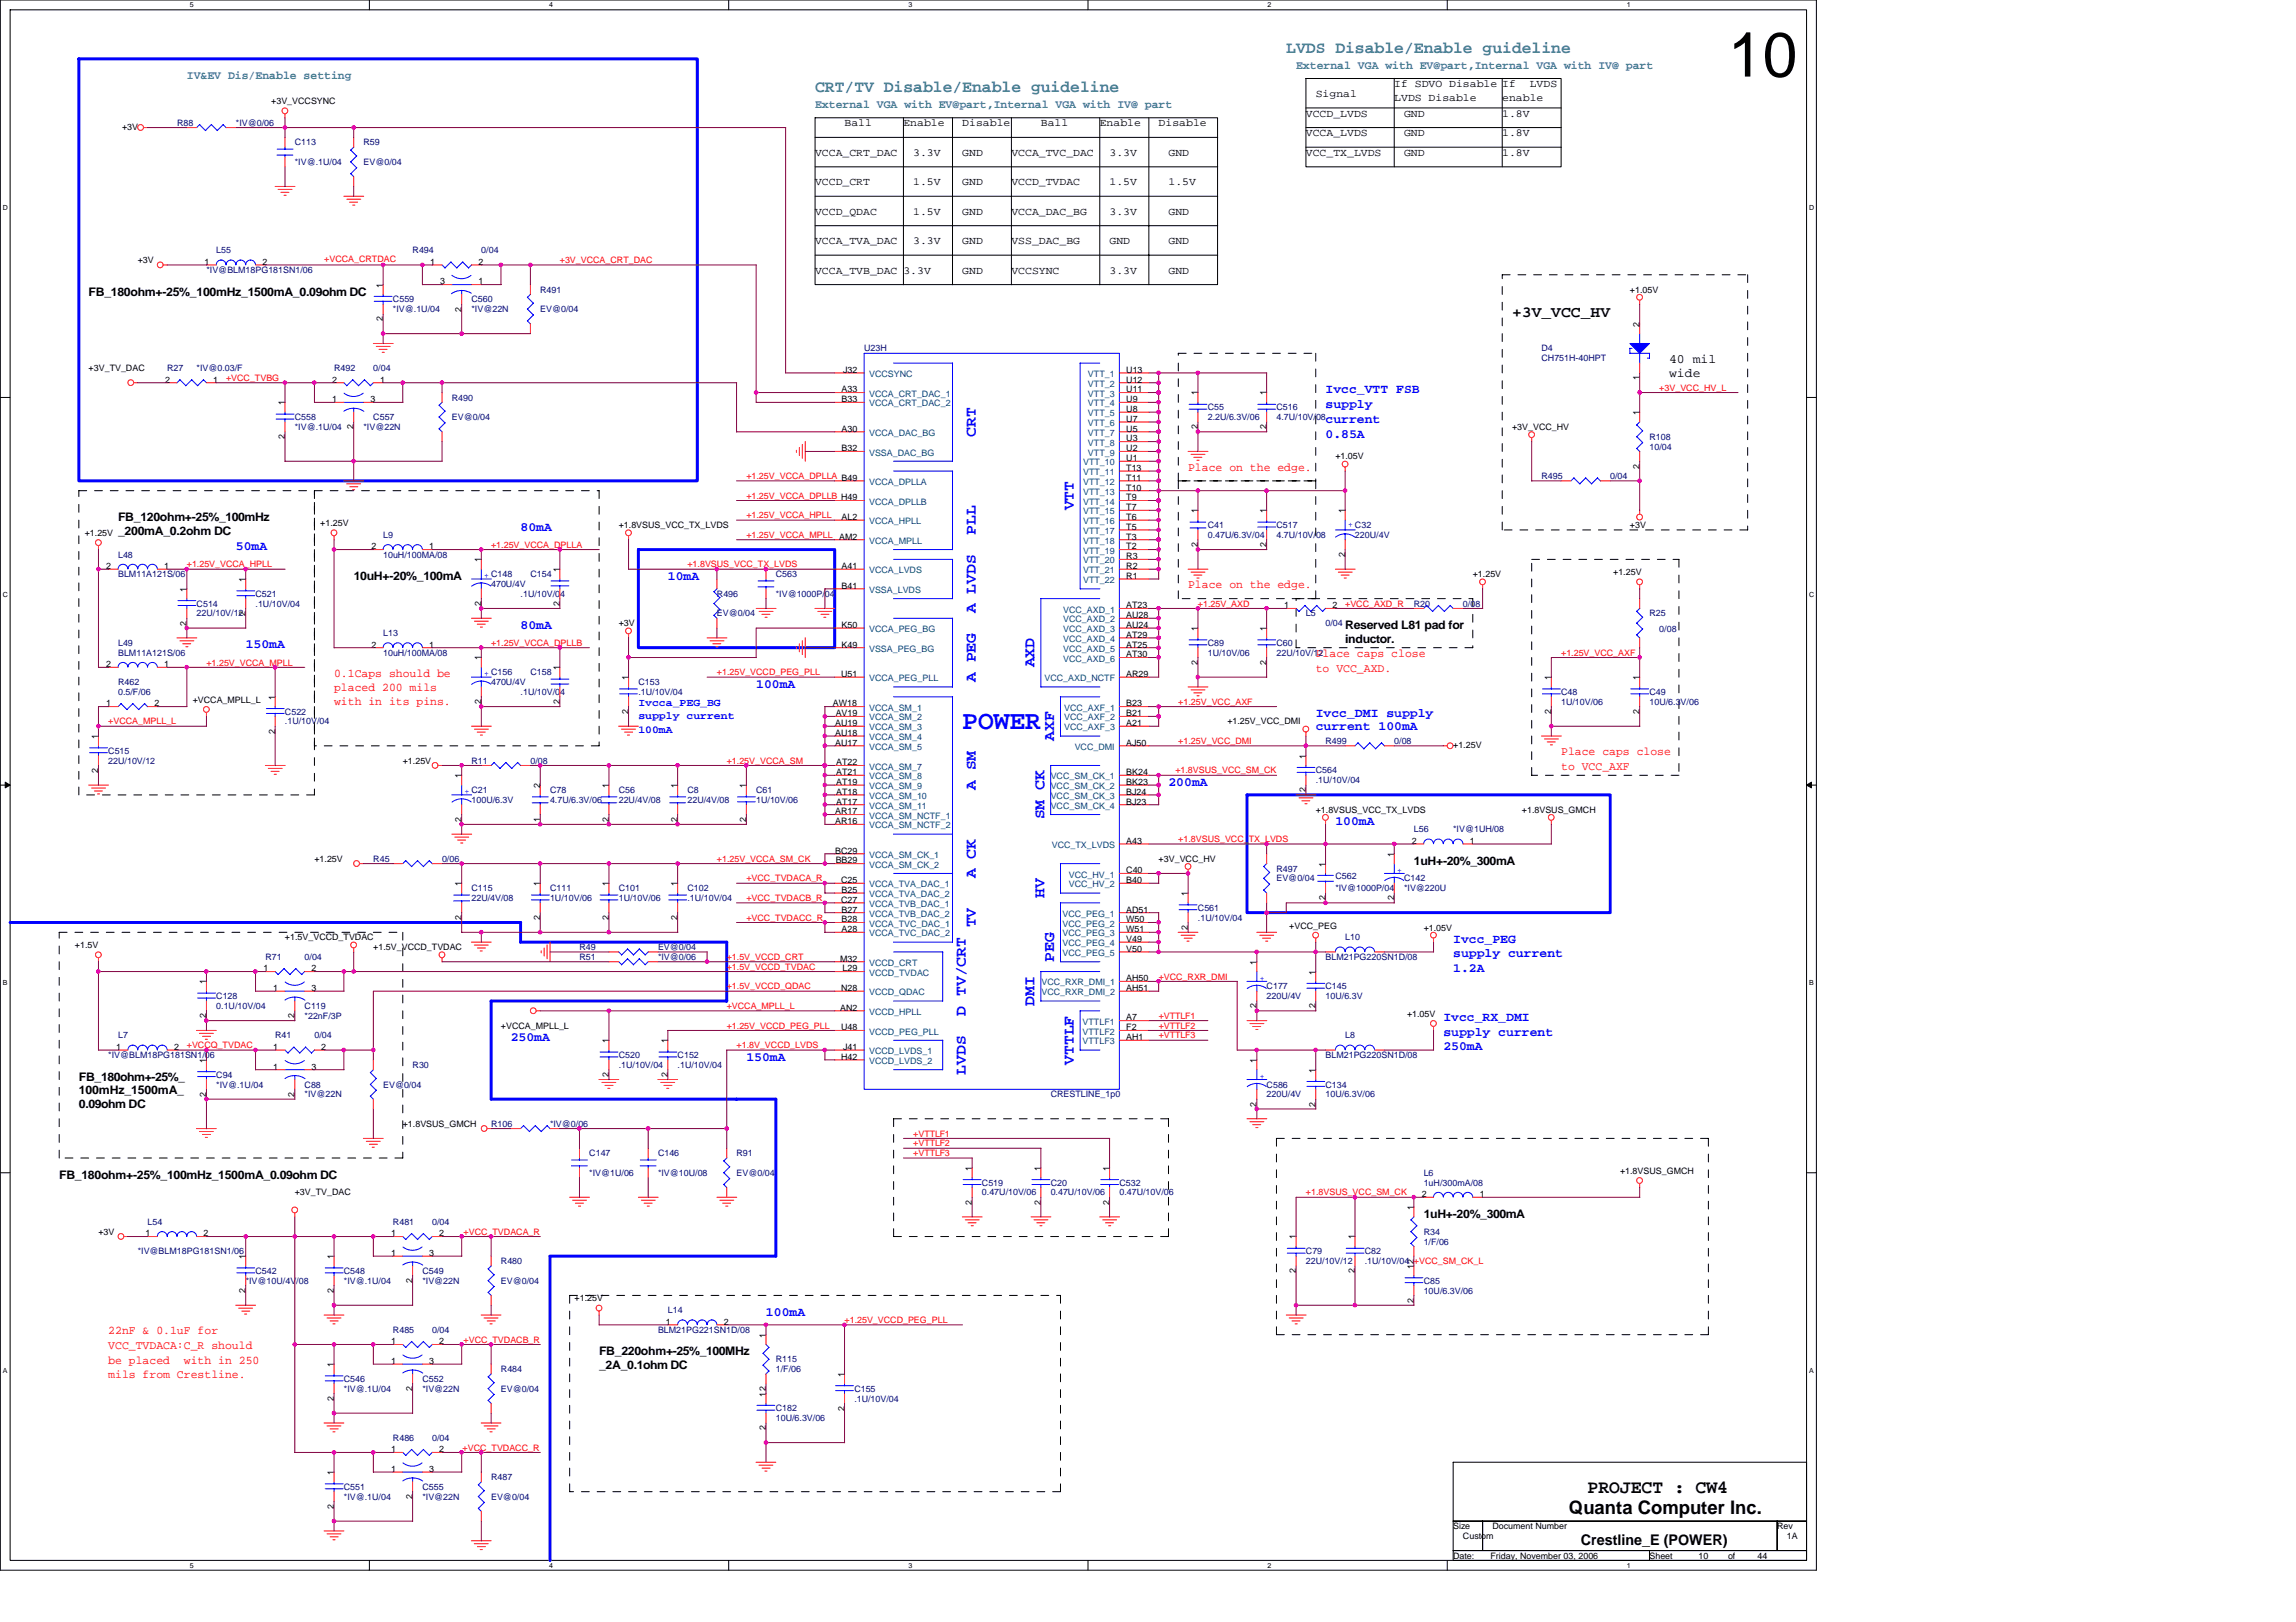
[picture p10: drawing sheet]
<svg xmlns="http://www.w3.org/2000/svg" width="297mm" height="210mm" viewBox="0 0 297 210" stroke-linecap="round" stroke-linejoin="round" font-family="sans-serif">
<defs><g id="words">
<text font-size="8.1" x="223.6" y="9.9">10</text>
<text font-size="3.4" fill="#00f" x="124.5" y="94.3">POWER</text>
<g font-size="2.4">
<text x="203" y="195.9">Quanta Computer Inc.</text>
<text x="205.4" y="193.2">PROJECT : CW4</text>
</g>
<g font-size="2.2" fill="#408080">
<text x="105.4" y="12">CRT/TV Disable/Enable guideline</text>
<text x="166.4" y="6.9">LVDS Disable/Enable guideline</text>
</g>
<text font-size="2" x="195.6" y="41.1">+3V_VCC_HV</text>
<g font-size="2" fill="#00f">
<text x="126.2" y="56.5" transform="rotate(-90 126.2 56.5)">CRT</text>
<text x="126.2" y="69.2" transform="rotate(-90 126.2 69.2)">PLL</text>
<text x="138.9" y="66" transform="rotate(-90 138.9 66)">VTT</text>
<text x="126.2" y="79.4" transform="rotate(-90 126.2 79.4)">A LVDS</text>
<text x="126.2" y="88.3" transform="rotate(-90 126.2 88.3)">A PEG</text>
<text x="133.9" y="86.4" transform="rotate(-90 133.9 86.4)">AXD</text>
<text x="136.4" y="95.9" transform="rotate(-90 136.4 95.9)">AXF</text>
<text x="126.2" y="102.2" transform="rotate(-90 126.2 102.2)">A SM</text>
<text x="135.1" y="106" transform="rotate(-90 135.1 106)">SM CK</text>
<text x="126.2" y="113.7" transform="rotate(-90 126.2 113.7)">A CK</text>
<text x="135.1" y="116.2" transform="rotate(-90 135.1 116.2)">HV</text>
<text x="126.2" y="120" transform="rotate(-90 126.2 120)">TV</text>
<text x="136.4" y="124.5" transform="rotate(-90 136.4 124.5)">PEG</text>
<text x="125" y="131.4" transform="rotate(-90 125 131.4)">D TV/CRT</text>
<text x="133.9" y="130.2" transform="rotate(-90 133.9 130.2)">DMI</text>
<text x="138.9" y="137.8" transform="rotate(-90 138.9 137.8)">VTTLF</text>
<text x="125" y="139.1" transform="rotate(-90 125 139.1)">LVDS</text>
</g>
<text font-size="1.9" x="204.5" y="199.9">Crestline_E (POWER)</text>
<g font-size="1.7">
<text x="215.9" y="47">40 mil</text>
<text x="215.9" y="48.8">wide</text>
</g>
<g font-size="1.7" fill="#00f">
<text x="171.5" y="50.9">Ivcc_VTT FSB</text>
<text x="171.5" y="52.8">supply</text>
<text x="171.5" y="54.7">current</text>
<text x="171.5" y="56.7">0.85A</text>
<text x="30.5" y="71.2">50mA</text>
<text x="67.3" y="68.7">80mA</text>
<text x="86.4" y="75">10mA</text>
<text x="31.8" y="83.9">150mA</text>
<text x="67.3" y="81.4">80mA</text>
<text x="97.8" y="89">100mA</text>
<text x="170.2" y="92.8">Ivcc_DMI supply</text>
<text x="170.2" y="94.5">current 100mA</text>
<text x="151.2" y="101.7">200mA</text>
<text x="172.8" y="106.8">100mA</text>
<text x="188" y="122">Ivcc_PEG</text>
<text x="188" y="123.9">supply current</text>
<text x="188" y="125.7">1.2A</text>
<text x="66.1" y="134.7">250mA</text>
<text x="96.6" y="137.2">150mA</text>
<text x="186.7" y="132.2">Ivcc_RX_DMI</text>
<text x="186.7" y="134">supply current</text>
<text x="186.7" y="135.9">250mA</text>
<text x="99.1" y="170.3">100mA</text>
</g>
<g font-size="1.5" fill="#408080">
<text x="24.2" y="10.2">IV&amp;EV Dis/Enable setting</text>
<text x="167.7" y="8.9">External VGA with EV@part,Internal VGA with IV@ part</text>
<text x="105.4" y="14">External VGA with EV@part,Internal VGA with IV@ part</text>
</g>
<g font-size="1.5">
<text x="11.5" y="38.2">FB_180ohm+-25%_100mHz_1500mA_0.09ohm DC</text>
<text x="15.3" y="67.5">FB_120ohm+-25%_100mHz</text>
<text x="15.3" y="69.2">_200mA_0.2ohm DC</text>
<text x="45.8" y="75.1">10uH+-20%_100mA</text>
<text x="174" y="81.4">Reserved L81 pad for</text>
<text x="174" y="83.2">inductor.</text>
<text x="182.9" y="111.9">1uH+-20%_300mA</text>
<text x="10.2" y="139.8">FB_180ohm+-25%_</text>
<text x="10.2" y="141.6">100mHz_1500mA_</text>
<text x="10.2" y="143.4">0.09ohm DC</text>
<text x="7.7" y="152.5">FB_180ohm+-25%_100mHz_1500mA_0.09ohm DC</text>
<text x="184.2" y="157.6">1uH+-20%_300mA</text>
<text x="77.5" y="175.4">FB_220ohm+-25%_100MHz</text>
<text x="77.5" y="177.2">_2A_0.1ohm DC</text>
</g>
<g font-size="1.5" fill="#f00">
<text x="153.7" y="60.9">Place on the edge.</text>
<text x="153.7" y="76.1">Place on the edge.</text>
<text x="43.2" y="87.6">0.1Caps should be</text>
<text x="43.2" y="89.4">placed 200 mils</text>
<text x="170.2" y="85">Place caps close</text>
<text x="170.2" y="87">to VCC_AXD.</text>
<text x="43.2" y="91.2">with in its pins.</text>
<text x="202" y="97.7">Place caps close</text>
<text x="202" y="99.7">to VCC_AXF</text>
<text x="14" y="172.7">22nF &amp; 0.1uF for</text>
<text x="14" y="174.6">VCC_TVDACA:C_R should</text>
<text x="14" y="176.5">be placed</text>
<text x="14" y="178.4">mils from Crestline.</text>
<text x="23.8" y="176.5">with in 250</text>
</g>
<g font-size="1.4">
<text x="180.4" y="11.3">If SDVO Disable</text>
<text x="194.3" y="11.3">If</text>
<text x="197.9" y="11.3">LVDS</text>
<text x="109.3" y="16.4">Ball</text>
<text x="116.9" y="16.4">Enable</text>
<text x="124.5" y="16.4">Disable</text>
<text x="134.7" y="16.4">Ball</text>
<text x="142.3" y="16.4">Enable</text>
<text x="149.9" y="16.4">Disable</text>
<text x="168.9" y="17.6">VCCA_LVDS</text>
<text x="168.9" y="15.1">VCCD_LVDS</text>
<text x="170.2" y="12.6">Signal</text>
<text x="180.4" y="13.1">LVDS Disable</text>
<text x="181.6" y="15.1">GND</text>
<text x="181.6" y="17.6">GND</text>
<text x="194.3" y="17.6">1.8V</text>
<text x="194.3" y="15.1">1.8V</text>
<text x="194.3" y="13.1">enable</text>
<text x="105.4" y="24">VCCD_CRT</text>
<text x="105.4" y="20.2">VCCA_CRT_DAC</text>
<text x="118.1" y="24">1.5V</text>
<text x="118.1" y="20.2">3.3V</text>
<text x="124.5" y="24">GND</text>
<text x="124.5" y="20.2">GND</text>
<text x="130.8" y="20.2">VCCA_TVC_DAC</text>
<text x="130.8" y="24">VCCD_TVDAC</text>
<text x="143.5" y="20.2">3.3V</text>
<text x="143.5" y="24">1.5V</text>
<text x="151.2" y="24">1.5V</text>
<text x="151.2" y="20.2">GND</text>
<text x="168.9" y="20.2">VCC_TX_LVDS</text>
<text x="181.6" y="20.2">GND</text>
<text x="194.3" y="20.2">1.8V</text>
<text x="105.4" y="27.8">VCCD_QDAC</text>
<text x="118.1" y="27.8">1.5V</text>
<text x="124.5" y="27.8">GND</text>
<text x="130.8" y="27.8">VCCA_DAC_BG</text>
<text x="143.5" y="27.8">3.3V</text>
<text x="151.2" y="27.8">GND</text>
<text x="105.4" y="35.4">VCCA_TVB_DAC 3.3V</text>
<text x="105.4" y="31.6">VCCA_TVA_DAC</text>
<text x="118.1" y="31.6">3.3V</text>
<text x="124.5" y="35.4">GND</text>
<text x="124.5" y="31.6">GND</text>
<text x="130.8" y="31.6">VSS_DAC_BG</text>
<text x="130.8" y="35.4">VCCSYNC</text>
<text x="143.5" y="31.6">GND</text>
<text x="143.5" y="35.4">3.3V</text>
<text x="151.2" y="35.4">GND</text>
<text x="151.2" y="31.6">GND</text>
</g>
<g font-size="1.4" fill="#00f">
<text x="82.6" y="91.3">Ivcca_PEG_BG</text>
<text x="82.6" y="93.1">supply current</text>
<text x="82.6" y="94.8">100mA</text>
</g>
<g font-size="1.1">
<text x="15.8" y="16.8">+3V</text>
<text x="35.1" y="13.5">+3V_VCCSYNC</text>
<text x="17.8" y="34.1">+3V</text>
<text x="26.5" y="34.3">1</text>
<text x="33.9" y="34.3">2</text>
<text x="55.7" y="34.3">1</text>
<text x="61.9" y="34.3">2</text>
<text x="49.5" y="41.6" transform="rotate(-90 49.5 41.6)">2</text>
<text x="49.5" y="37.2" transform="rotate(-90 49.5 37.2)">1</text>
<text x="56.9" y="36.8">3</text>
<text x="59.7" y="40.3" transform="rotate(-90 59.7 40.3)">2</text>
<text x="61.9" y="36.8">1</text>
<text x="210.9" y="37.9">+1.05V</text>
<text x="212.1" y="42.3" transform="rotate(-90 212.1 42.3)">2</text>
<text x="11.5" y="48">+3V_TV_DAC</text>
<text x="21.4" y="49.5">2</text>
<text x="27.6" y="49.5">1</text>
<text x="36.8" y="52.5" transform="rotate(-90 36.8 52.5)">1</text>
<text x="43" y="52">1</text>
<text x="43" y="49.5">2</text>
<text x="47.9" y="52">3</text>
<text x="49.2" y="49.5">1</text>
<text x="108.9" y="50.8">A33</text>
<text x="108.9" y="52">B33</text>
<text x="109.1" y="48.2">J32</text>
<text x="145.7" y="48.2">U13</text>
<text x="145.7" y="49.5">U12</text>
<text x="145.7" y="52">U9</text>
<text x="145.7" y="53.3">U8</text>
<text x="145.7" y="50.8">U11</text>
<text x="155" y="51.2" transform="rotate(-90 155 51.2)">1</text>
<text x="163.8" y="51.2" transform="rotate(-90 163.8 51.2)">1</text>
<text x="212.1" y="53.7" transform="rotate(-90 212.1 53.7)">1</text>
<text x="212.1" y="49.2" transform="rotate(-90 212.1 49.2)">1</text>
<text x="36.8" y="56.8" transform="rotate(-90 36.8 56.8)">2</text>
<text x="45.7" y="55.6" transform="rotate(-90 45.7 55.6)">2</text>
<text x="108.9" y="55.9">A30</text>
<text x="108.9" y="58.4">B32</text>
<text x="145.7" y="54.6">U7</text>
<text x="145.7" y="55.9">U5</text>
<text x="145.7" y="57.1">U3</text>
<text x="145.7" y="58.4">U2</text>
<text x="145.7" y="59.7">U1</text>
<text x="155" y="55.6" transform="rotate(-90 155 55.6)">2</text>
<text x="163.8" y="55.6" transform="rotate(-90 163.8 55.6)">2</text>
<text x="172.8" y="59.5">+1.05V</text>
<text x="195.6" y="55.6">+3V_VCC_HV</text>
<text x="145.7" y="62.2">T11</text>
<text x="145.7" y="63.5">T10</text>
<text x="145.7" y="64.7">T9</text>
<text x="145.7" y="60.9">T13</text>
<text x="212.1" y="60.6" transform="rotate(-90 212.1 60.6)">2</text>
<text x="11" y="69.4">+1.25V</text>
<text x="41.4" y="68.1">+1.25V</text>
<text x="48" y="71.1">2</text>
<text x="55.5" y="71.1">1</text>
<text x="80" y="68.3">+1.8VSUS_VCC_TX_LVDS</text>
<text x="108.6" y="69.8">AM2</text>
<text x="108.9" y="67.3">AL2</text>
<text x="145.7" y="71.1">T2</text>
<text x="145.7" y="66">T7</text>
<text x="145.7" y="67.3">T6</text>
<text x="145.7" y="68.6">T5</text>
<text x="145.7" y="69.8">T3</text>
<text x="155" y="70.8" transform="rotate(-90 155 70.8)">2</text>
<text x="155" y="66.4" transform="rotate(-90 155 66.4)">1</text>
<text x="163.8" y="70.8" transform="rotate(-90 163.8 70.8)">2</text>
<text x="163.8" y="66.4" transform="rotate(-90 163.8 66.4)">1</text>
<text x="174" y="66.4" transform="rotate(-90 174 66.4)">1</text>
<text x="210.9" y="68.3">+3V</text>
<text x="13.8" y="73.6">2</text>
<text x="21.2" y="73.6">1</text>
<text x="24.1" y="76.6" transform="rotate(-90 24.1 76.6)">1</text>
<text x="31.8" y="75.3" transform="rotate(-90 31.8 75.3)">1</text>
<text x="62.2" y="72.8" transform="rotate(-90 62.2 72.8)">1</text>
<text x="72.4" y="74" transform="rotate(-90 72.4 74)">1</text>
<text x="108.9" y="73.6">A41</text>
<text x="108.9" y="76.2">B41</text>
<text x="145.7" y="72.4">R3</text>
<text x="145.7" y="73.6">R2</text>
<text x="145.7" y="74.9">R1</text>
<text x="174" y="72.1" transform="rotate(-90 174 72.1)">2</text>
<text x="190.5" y="74.7">+1.25V</text>
<text x="208.7" y="74.4">+1.25V</text>
<text x="24.1" y="81" transform="rotate(-90 24.1 81)">2</text>
<text x="31.8" y="79.7" transform="rotate(-90 31.8 79.7)">2</text>
<text x="48" y="83.8">2</text>
<text x="55.5" y="83.8">1</text>
<text x="62.2" y="78.4" transform="rotate(-90 62.2 78.4)">2</text>
<text x="72.4" y="78.4" transform="rotate(-90 72.4 78.4)">2</text>
<text x="80" y="81">+3V</text>
<text x="108.9" y="81.3">K50</text>
<text x="108.9" y="83.8">K49</text>
<text x="145.7" y="80">AU28</text>
<text x="145.7" y="81.3">AU24</text>
<text x="145.7" y="83.8">AT25</text>
<text x="145.7" y="82.5">AT29</text>
<text x="145.7" y="78.7">AT23</text>
<text x="155" y="81.7" transform="rotate(-90 155 81.7)">1</text>
<text x="163.8" y="81.7" transform="rotate(-90 163.8 81.7)">1</text>
<text x="166.2" y="78.7">1</text>
<text x="172.4" y="78.7">2</text>
<text x="13.8" y="86.3">2</text>
<text x="21.2" y="86.3">1</text>
<text x="62.2" y="85.5" transform="rotate(-90 62.2 85.5)">1</text>
<text x="72.4" y="86.7" transform="rotate(-90 72.4 86.7)">1</text>
<text x="81.3" y="88" transform="rotate(-90 81.3 88)">1</text>
<text x="108.8" y="87.6">U51</text>
<text x="145.7" y="87.6">AR29</text>
<text x="145.7" y="85.1">AT30</text>
<text x="155" y="86" transform="rotate(-90 155 86)">2</text>
<text x="163.8" y="86" transform="rotate(-90 163.8 86)">2</text>
<text x="200.7" y="88" transform="rotate(-90 200.7 88)">1</text>
<text x="212.1" y="88" transform="rotate(-90 212.1 88)">1</text>
<text x="12.7" y="95.6" transform="rotate(-90 12.7 95.6)">1</text>
<text x="13.8" y="91.4">1</text>
<text x="20" y="91.4">2</text>
<text x="24.9" y="91">+VCCA_MPLL_L</text>
<text x="35.6" y="94.9" transform="rotate(-90 35.6 94.9)">2</text>
<text x="35.6" y="90.6" transform="rotate(-90 35.6 90.6)">1</text>
<text x="62.2" y="91.1" transform="rotate(-90 62.2 91.1)">2</text>
<text x="72.4" y="91.1" transform="rotate(-90 72.4 91.1)">2</text>
<text x="81.3" y="92.4" transform="rotate(-90 81.3 92.4)">2</text>
<text x="107.7" y="91.4">AW18</text>
<text x="108.1" y="94">AU19</text>
<text x="108.1" y="95.2">AU18</text>
<text x="108.1" y="92.7">AV19</text>
<text x="145.7" y="91.4">B23</text>
<text x="145.7" y="92.7">B21</text>
<text x="145.7" y="94">A21</text>
<text x="158.8" y="93.7">+1.25V_VCC_DMI</text>
<text x="200.7" y="92.4" transform="rotate(-90 200.7 92.4)">2</text>
<text x="212.1" y="92.4" transform="rotate(-90 212.1 92.4)">2</text>
<text x="12.7" y="100" transform="rotate(-90 12.7 100)">2</text>
<text x="52.1" y="98.8">+1.25V</text>
<text x="59.7" y="100.7" transform="rotate(-90 59.7 100.7)">1</text>
<text x="69.9" y="102" transform="rotate(-90 69.9 102)">2</text>
<text x="78.8" y="102" transform="rotate(-90 78.8 102)">1</text>
<text x="87.6" y="102" transform="rotate(-90 87.6 102)">1</text>
<text x="96.5" y="102" transform="rotate(-90 96.5 102)">1</text>
<text x="108.1" y="96.5">AU17</text>
<text x="108.2" y="99">AT22</text>
<text x="108.2" y="100.3">AT21</text>
<text x="108.2" y="101.6">AT19</text>
<text x="145.7" y="100.3">BK24</text>
<text x="145.7" y="101.6">BK23</text>
<text x="145.7" y="96.5">AJ50</text>
<text x="168.9" y="98.2" transform="rotate(-90 168.9 98.2)">1</text>
<text x="188" y="96.8">+1.25V</text>
<text x="59.7" y="106.4" transform="rotate(-90 59.7 106.4)">2</text>
<text x="69.9" y="106.4" transform="rotate(-90 69.9 106.4)">1</text>
<text x="78.8" y="106.4" transform="rotate(-90 78.8 106.4)">2</text>
<text x="87.6" y="106.4" transform="rotate(-90 87.6 106.4)">2</text>
<text x="96.5" y="106.4" transform="rotate(-90 96.5 106.4)">2</text>
<text x="108.1" y="105.4">AR17</text>
<text x="108.1" y="106.7">AR16</text>
<text x="108.2" y="102.8">AT18</text>
<text x="108.2" y="104.1">AT17</text>
<text x="145.7" y="102.8">BJ24</text>
<text x="145.7" y="104.1">BJ23</text>
<text x="168.9" y="102.6" transform="rotate(-90 168.9 102.6)">2</text>
<text x="170.2" y="105.2">+1.8VSUS_VCC_TX_LVDS</text>
<text x="196.9" y="105.2">+1.8VSUS_GMCH</text>
<text x="40.7" y="111.5">+1.25V</text>
<text x="108.1" y="110.5">BC29</text>
<text x="108.1" y="111.7">BB29</text>
<text x="145.7" y="109.2">A43</text>
<text x="145.7" y="113">C40</text>
<text x="149.9" y="111.5">+3V_VCC_HV</text>
<text x="171.5" y="112.1" transform="rotate(-90 171.5 112.1)">1</text>
<text x="180.4" y="110.9" transform="rotate(-90 180.4 110.9)">1</text>
<text x="182.7" y="109.2">2</text>
<text x="190.2" y="109.2">1</text>
<text x="59.7" y="119.1" transform="rotate(-90 59.7 119.1)">2</text>
<text x="59.7" y="114.7" transform="rotate(-90 59.7 114.7)">1</text>
<text x="69.9" y="119.1" transform="rotate(-90 69.9 119.1)">2</text>
<text x="69.9" y="114.7" transform="rotate(-90 69.9 114.7)">1</text>
<text x="78.8" y="119.1" transform="rotate(-90 78.8 119.1)">2</text>
<text x="78.8" y="114.7" transform="rotate(-90 78.8 114.7)">1</text>
<text x="87.6" y="119.1" transform="rotate(-90 87.6 119.1)">2</text>
<text x="87.6" y="114.7" transform="rotate(-90 87.6 114.7)">1</text>
<text x="108.8" y="114.3">C25</text>
<text x="108.8" y="116.8">C27</text>
<text x="108.9" y="115.5">B25</text>
<text x="108.9" y="118.1">B27</text>
<text x="108.9" y="119.4">B28</text>
<text x="145.7" y="114.3">B40</text>
<text x="145.7" y="118.1">AD51</text>
<text x="145.7" y="119.4">W50</text>
<text x="153.7" y="116" transform="rotate(-90 153.7 116)">1</text>
<text x="171.5" y="116.5" transform="rotate(-90 171.5 116.5)">2</text>
<text x="180.4" y="116.5" transform="rotate(-90 180.4 116.5)">2</text>
<text x="9.7" y="122.7">+1.5V</text>
<text x="34.1" y="125.7">1</text>
<text x="36.9" y="121.7">+1.5V_VCCD_TVDAC</text>
<text x="40.3" y="125.7">2</text>
<text x="48.3" y="123">+1.5V_VCCD_TVDAC</text>
<text x="108.7" y="124.4">M32</text>
<text x="108.9" y="120.6">A28</text>
<text x="109" y="125.7">L29</text>
<text x="145.7" y="120.6">W51</text>
<text x="145.7" y="121.9">V49</text>
<text x="145.7" y="123.2">V50</text>
<text x="153.7" y="120.3" transform="rotate(-90 153.7 120.3)">2</text>
<text x="162.6" y="124.8" transform="rotate(-90 162.6 124.8)">1</text>
<text x="166.8" y="120.2">+VCC_PEG</text>
<text x="184.2" y="120.4">+1.05V</text>
<text x="26.7" y="131.8" transform="rotate(-90 26.7 131.8)">2</text>
<text x="26.7" y="127.4" transform="rotate(-90 26.7 127.4)">1</text>
<text x="35.3" y="128.2">1</text>
<text x="38.1" y="131.8" transform="rotate(-90 38.1 131.8)">2</text>
<text x="40.3" y="128.2">3</text>
<text x="108.7" y="130.8">AN2</text>
<text x="108.8" y="128.2">N28</text>
<text x="145.7" y="127">AH50</text>
<text x="145.7" y="128.2">AH51</text>
<text x="162.6" y="130.5" transform="rotate(-90 162.6 130.5)">2</text>
<text x="170.2" y="130.5" transform="rotate(-90 170.2 130.5)">2</text>
<text x="170.2" y="126.1" transform="rotate(-90 170.2 126.1)">1</text>
<text x="182" y="131.6">+1.05V</text>
<text x="15" y="135.9">1</text>
<text x="22.5" y="135.9">2</text>
<text x="26.7" y="137.5" transform="rotate(-90 26.7 137.5)">1</text>
<text x="35.3" y="135.9">1</text>
<text x="41.6" y="135.9">2</text>
<text x="64.8" y="133.1">+VCCA_MPLL_L</text>
<text x="78.8" y="135" transform="rotate(-90 78.8 135)">1</text>
<text x="86.4" y="135" transform="rotate(-90 86.4 135)">1</text>
<text x="108.8" y="133.3">U48</text>
<text x="108.8" y="137.1">H42</text>
<text x="109.1" y="135.9">J41</text>
<text x="145.7" y="132.1">A7</text>
<text x="145.7" y="133.3">F2</text>
<text x="145.7" y="134.6">AH1</text>
<text x="162.6" y="137.5" transform="rotate(-90 162.6 137.5)">1</text>
<text x="26.7" y="141.9" transform="rotate(-90 26.7 141.9)">2</text>
<text x="35.3" y="138.4">1</text>
<text x="38.1" y="141.9" transform="rotate(-90 38.1 141.9)">2</text>
<text x="40.3" y="138.4">3</text>
<text x="78.8" y="139.4" transform="rotate(-90 78.8 139.4)">2</text>
<text x="86.4" y="139.4" transform="rotate(-90 86.4 139.4)">2</text>
<text x="162.6" y="143.2" transform="rotate(-90 162.6 143.2)">2</text>
<text x="170.2" y="143.2" transform="rotate(-90 170.2 143.2)">2</text>
<text x="170.2" y="138.8" transform="rotate(-90 170.2 138.8)">1</text>
<text x="52.1" y="145.8">+1.8VSUS_GMCH</text>
<text x="38.1" y="154.7">+3V_TV_DAC</text>
<text x="125.7" y="155.9" transform="rotate(-90 125.7 155.9)">2</text>
<text x="125.7" y="151.5" transform="rotate(-90 125.7 151.5)">1</text>
<text x="134.6" y="155.9" transform="rotate(-90 134.6 155.9)">2</text>
<text x="134.6" y="151.5" transform="rotate(-90 134.6 151.5)">1</text>
<text x="143.5" y="155.9" transform="rotate(-90 143.5 155.9)">2</text>
<text x="143.5" y="151.5" transform="rotate(-90 143.5 151.5)">1</text>
<text x="183.9" y="154.9">2</text>
<text x="191.4" y="154.9">1</text>
<text x="209.6" y="151.9">+1.8VSUS_GMCH</text>
<text x="12.7" y="159.8">+3V</text>
<text x="18.8" y="160">1</text>
<text x="26.3" y="160">2</text>
<text x="50.6" y="160">1</text>
<text x="56.8" y="160">2</text>
<text x="167.7" y="160.4" transform="rotate(-90 167.7 160.4)">1</text>
<text x="175.3" y="160.4" transform="rotate(-90 175.3 160.4)">1</text>
<text x="182.9" y="156.6" transform="rotate(-90 182.9 156.6)">1</text>
<text x="31.8" y="167.3" transform="rotate(-90 31.8 167.3)">2</text>
<text x="31.8" y="162.9" transform="rotate(-90 31.8 162.9)">1</text>
<text x="43.2" y="167.3" transform="rotate(-90 43.2 167.3)">2</text>
<text x="43.2" y="162.9" transform="rotate(-90 43.2 162.9)">1</text>
<text x="50.6" y="162.5">1</text>
<text x="53.4" y="166.1" transform="rotate(-90 53.4 166.1)">2</text>
<text x="55.5" y="162.5">3</text>
<text x="167.7" y="164.8" transform="rotate(-90 167.7 164.8)">2</text>
<text x="175.3" y="164.8" transform="rotate(-90 175.3 164.8)">2</text>
<text x="182.9" y="164.2" transform="rotate(-90 182.9 164.2)">12</text>
<text x="50.6" y="174">1</text>
<text x="56.8" y="174">2</text>
<text x="74.3" y="168.4">+1.25V</text>
<text x="86.1" y="171.4">1</text>
<text x="93.6" y="171.4">2</text>
<text x="99.1" y="173.1" transform="rotate(-90 99.1 173.1)">1</text>
<text x="182.9" y="168.6" transform="rotate(-90 182.9 168.6)">2</text>
<text x="43.2" y="176.9" transform="rotate(-90 43.2 176.9)">1</text>
<text x="50.6" y="176.5">1</text>
<text x="55.5" y="176.5">3</text>
<text x="109.2" y="178.2" transform="rotate(-90 109.2 178.2)">1</text>
<text x="43.2" y="181.3" transform="rotate(-90 43.2 181.3)">2</text>
<text x="53.4" y="180" transform="rotate(-90 53.4 180)">2</text>
<text x="99.1" y="185.1" transform="rotate(-90 99.1 185.1)">2</text>
<text x="99.1" y="180.7" transform="rotate(-90 99.1 180.7)">12</text>
<text x="109.2" y="182.6" transform="rotate(-90 109.2 182.6)">2</text>
<text x="43.2" y="190.9" transform="rotate(-90 43.2 190.9)">1</text>
<text x="50.6" y="187.9">1</text>
<text x="50.6" y="190.5">1</text>
<text x="55.5" y="190.5">3</text>
<text x="56.8" y="187.9">2</text>
<text x="43.2" y="195.3" transform="rotate(-90 43.2 195.3)">2</text>
<text x="53.4" y="194" transform="rotate(-90 53.4 194)">2</text>
<text x="188" y="197.9">Size</text>
<text x="193.1" y="197.9">Document Number</text>
<text x="229.9" y="197.9">Rev</text>
<text x="188" y="201.7">Date:</text>
<text x="189.3" y="199.2">Custom</text>
<text x="192.8" y="201.7">Friday, November 03, 2006</text>
<text x="213.4" y="201.7">Sheet</text>
<text x="219.7" y="201.7">10</text>
<text x="223.6" y="201.7">of</text>
<text x="227.4" y="201.7">44</text>
<text x="231.2" y="199.2">1A</text>
</g>
<g font-size="1.1" fill="#000080">
<text x="22.9" y="16.3">R88</text>
<text x="30.5" y="16.3">*IV@0/06</text>
<text x="38.1" y="18.8">C113</text>
<text x="38.1" y="21.4">*IV@.1U/04</text>
<text x="47" y="18.8">R59</text>
<text x="47" y="21.4">EV@0/04</text>
<text x="26.7" y="35.3">*IV@BLM18PG181SN1/06</text>
<text x="28" y="32.8">L55</text>
<text x="53.4" y="32.8">R494</text>
<text x="62.3" y="32.8">0/04</text>
<text x="50.8" y="39.1">C559</text>
<text x="50.8" y="40.4">*IV@.1U/04</text>
<text x="61" y="39.1">C560</text>
<text x="61" y="40.4">*IV@22N</text>
<text x="69.9" y="37.9">R491</text>
<text x="69.9" y="40.4">EV@0/04</text>
<text x="111.8" y="45.5">U23H</text>
<text x="199.4" y="45.5">D4</text>
<text x="199.4" y="46.8">CH751H-40HPT</text>
<text x="21.6" y="48">R27</text>
<text x="25.4" y="48">*IV@0.03/F</text>
<text x="43.2" y="48">R492</text>
<text x="48.3" y="48">0/04</text>
<text x="58.5" y="51.8">R490</text>
<text x="156.2" y="53.1">C55</text>
<text x="165.1" y="53.1">C516</text>
<text x="38.1" y="54.4">C558</text>
<text x="38.1" y="55.6">*IV@.1U/04</text>
<text x="47" y="55.6">*IV@22N</text>
<text x="48.3" y="54.4">C557</text>
<text x="58.5" y="54.4">EV@0/04</text>
<text x="156.2" y="54.4">2.2U/6.3V/06</text>
<text x="165.1" y="54.4">4.7U/10V/08</text>
<text x="213.4" y="56.9">R108</text>
<text x="213.4" y="58.2">10/04</text>
<text x="199.4" y="62">R495</text>
<text x="208.3" y="62">0/04</text>
<text x="49.6" y="69.6">L9</text>
<text x="156.2" y="68.3">C41</text>
<text x="156.2" y="69.6">0.47U/6.3V/04</text>
<text x="165.1" y="68.3">C517</text>
<text x="165.1" y="69.6">4.7U/10V/08</text>
<text x="175.3" y="69.6">220U/4V</text>
<text x="15.3" y="72.2">L48</text>
<text x="15.3" y="74.7">BLM11A121S/06</text>
<text x="33.1" y="77.2">C521</text>
<text x="49.6" y="72.2">10uH/100MA/08</text>
<text x="63.5" y="76">470U/4V</text>
<text x="67.3" y="77.2">.1U/10V/04</text>
<text x="68.6" y="74.7">C154</text>
<text x="92.7" y="77.2">R496</text>
<text x="100.4" y="74.7">C563</text>
<text x="100.4" y="77.2">*IV@1000P/04</text>
<text x="15.3" y="83.6">L49</text>
<text x="25.4" y="78.5">C514</text>
<text x="25.4" y="79.8">22U/10V/12</text>
<text x="33.1" y="78.5">.1U/10V/04</text>
<text x="49.6" y="82.3">L13</text>
<text x="92.7" y="79.8">EV@0/04</text>
<text x="156.2" y="83.6">C89</text>
<text x="165.1" y="83.6">C60</text>
<text x="168.9" y="79.8">L5</text>
<text x="171.5" y="81">0/04</text>
<text x="182.9" y="78.5">R20</text>
<text x="189.3" y="78.5">0/08</text>
<text x="213.4" y="79.8">R25</text>
<text x="214.7" y="81.8">0/08</text>
<text x="15.3" y="88.7">R462</text>
<text x="15.3" y="89.9">0.5/F/06</text>
<text x="15.3" y="84.9">BLM11A121S/06</text>
<text x="49.6" y="84.9">10uH/100MA/08</text>
<text x="63.5" y="88.7">470U/4V</text>
<text x="67.3" y="89.9">.1U/10V/04</text>
<text x="68.6" y="87.4">C158</text>
<text x="82.6" y="88.7">C153</text>
<text x="82.6" y="89.9">.1U/10V/04</text>
<text x="156.2" y="84.9">1U/10V/06</text>
<text x="165.1" y="84.9">22U/10V/12</text>
<text x="202" y="89.9">C48</text>
<text x="213.4" y="89.9">C49</text>
<text x="36.9" y="92.5">C522</text>
<text x="36.9" y="93.7">.1U/10V/04</text>
<text x="202" y="91.2">1U/10V/06</text>
<text x="213.4" y="91.2">10U/6.3V/06</text>
<text x="14" y="97.6">C515</text>
<text x="14" y="98.8">22U/10V/12</text>
<text x="61" y="98.8">R11</text>
<text x="68.6" y="98.8">0/08</text>
<text x="170.2" y="100.1">C564</text>
<text x="170.2" y="101.4">.1U/10V/04</text>
<text x="171.5" y="96.3">R499</text>
<text x="180.4" y="96.3">0/08</text>
<text x="61" y="103.9">100U/6.3V</text>
<text x="71.2" y="102.6">C78</text>
<text x="71.2" y="103.9">4.7U/6.3V/06</text>
<text x="80" y="102.6">C56</text>
<text x="80" y="103.9">22U/4V/08</text>
<text x="88.9" y="102.6">C8</text>
<text x="88.9" y="103.9">22U/4V/08</text>
<text x="97.8" y="102.6">C61</text>
<text x="97.8" y="103.9">1U/10V/06</text>
<text x="182.9" y="107.7">L56</text>
<text x="188" y="107.7">*IV@1UH/08</text>
<text x="48.3" y="111.5">R45</text>
<text x="57.2" y="111.5">0/06</text>
<text x="165.1" y="112.8">R497</text>
<text x="172.8" y="113.8">C562</text>
<text x="61" y="115.3">C115</text>
<text x="61" y="116.6">22U/4V/08</text>
<text x="71.2" y="115.3">C111</text>
<text x="71.2" y="116.6">1U/10V/06</text>
<text x="80" y="115.3">C101</text>
<text x="80" y="116.6">1U/10V/06</text>
<text x="88.9" y="115.3">C102</text>
<text x="88.9" y="116.6">.1U/10V/04</text>
<text x="155" y="117.9">C561</text>
<text x="155" y="119.1">.1U/10V/04</text>
<text x="165.1" y="114.1">EV@0/04</text>
<text x="172.8" y="115.3">*IV@1000P/04</text>
<text x="181.6" y="114.1">C142</text>
<text x="181.6" y="115.3">*IV@220U</text>
<text x="34.3" y="124.2">R71</text>
<text x="39.4" y="124.2">0/04</text>
<text x="75" y="124.2">R51</text>
<text x="75" y="123">R49</text>
<text x="85.1" y="124.2">*IV@0/06</text>
<text x="85.1" y="123">EV@0/04</text>
<text x="171.5" y="124.2">BLM21PG220SN1D/08</text>
<text x="174" y="121.7">L10</text>
<text x="28" y="129.3">C128</text>
<text x="28" y="130.6">0.1U/10V/04</text>
<text x="39.4" y="130.6">C119</text>
<text x="39.4" y="131.8">*22nF/3P</text>
<text x="163.9" y="128">C177</text>
<text x="163.9" y="129.3">220U/4V</text>
<text x="171.5" y="128">C145</text>
<text x="171.5" y="129.3">10U/6.3V</text>
<text x="14" y="136.9">*IV@BLM18PG181SN1/06</text>
<text x="15.3" y="134.4">L7</text>
<text x="35.6" y="134.4">R41</text>
<text x="40.7" y="134.4">0/04</text>
<text x="80" y="136.9">C520</text>
<text x="87.7" y="136.9">C152</text>
<text x="171.5" y="136.9">BLM21PG220SN1D/08</text>
<text x="174" y="134.4">L8</text>
<text x="28" y="139.5">C94</text>
<text x="28" y="140.7">*IV@.1U/04</text>
<text x="39.4" y="140.7">C88</text>
<text x="39.4" y="142">*IV@22N</text>
<text x="49.6" y="140.7">EV@0/04</text>
<text x="53.4" y="138.2">R30</text>
<text x="80" y="138.2">.1U/10V/04</text>
<text x="87.7" y="138.2">.1U/10V/04</text>
<text x="135.9" y="142">CRESTLINE_1p0</text>
<text x="163.9" y="140.7">C586</text>
<text x="163.9" y="142">220U/4V</text>
<text x="171.5" y="140.7">C134</text>
<text x="171.5" y="142">10U/6.3V/06</text>
<text x="63.5" y="145.8">R106</text>
<text x="71.2" y="145.8">*IV@0/06</text>
<text x="76.2" y="149.6">C147</text>
<text x="85.1" y="149.6">C146</text>
<text x="95.3" y="149.6">R91</text>
<text x="76.2" y="152.2">*IV@1U/06</text>
<text x="85.1" y="152.2">*IV@10U/08</text>
<text x="95.3" y="152.2">EV@0/04</text>
<text x="127" y="153.4">C519</text>
<text x="127" y="154.7">0.47U/10V/06</text>
<text x="135.9" y="153.4">C20</text>
<text x="135.9" y="154.7">0.47U/10V/06</text>
<text x="144.8" y="153.4">C532</text>
<text x="144.8" y="154.7">0.47U/10V/06</text>
<text x="184.2" y="152.2">L6</text>
<text x="184.2" y="153.4">1uH/300mA/08</text>
<text x="19.1" y="158.5">L54</text>
<text x="50.8" y="158.5">R481</text>
<text x="55.9" y="158.5">0/04</text>
<text x="184.2" y="159.8">R34</text>
<text x="184.2" y="161.1">1/F/06</text>
<text x="17.8" y="162.3">*IV@BLM18PG181SN1/06</text>
<text x="31.8" y="166.1">*IV@10U/4V/08</text>
<text x="33.1" y="164.9">C542</text>
<text x="44.5" y="164.9">C548</text>
<text x="44.5" y="166.1">*IV@.1U/04</text>
<text x="54.6" y="164.9">C549</text>
<text x="54.6" y="166.1">*IV@22N</text>
<text x="64.8" y="163.6">R480</text>
<text x="64.8" y="166.1">EV@0/04</text>
<text x="168.9" y="162.3">C79</text>
<text x="168.9" y="163.6">22U/10V/12</text>
<text x="176.6" y="162.3">C82</text>
<text x="176.6" y="163.6">.1U/10V/04 +VCC_SM_CK_L</text>
<text x="184.2" y="166.1">C85</text>
<text x="184.2" y="167.4">10U/6.3V/06</text>
<text x="50.8" y="172.5">R485</text>
<text x="55.9" y="172.5">0/04</text>
<text x="85.1" y="172.5">BLM21PG221SN1D/08</text>
<text x="86.4" y="169.9">L14</text>
<text x="44.5" y="178.8">C546</text>
<text x="54.6" y="178.8">C552</text>
<text x="64.8" y="177.6">R484</text>
<text x="100.4" y="176.3">R115</text>
<text x="100.4" y="177.6">1/F/06</text>
<text x="44.5" y="180.1">*IV@.1U/04</text>
<text x="54.6" y="180.1">*IV@22N</text>
<text x="64.8" y="180.1">EV@0/04</text>
<text x="100.4" y="182.6">C182</text>
<text x="100.4" y="183.9">10U/6.3V/06</text>
<text x="110.5" y="180.1">C155</text>
<text x="110.5" y="181.4">.1U/10V/04</text>
<text x="50.8" y="186.5">R486</text>
<text x="55.9" y="186.5">0/04</text>
<text x="63.5" y="191.5">R487</text>
<text x="44.5" y="192.8">C551</text>
<text x="44.5" y="194.1">*IV@.1U/04</text>
<text x="54.6" y="192.8">C555</text>
<text x="54.6" y="194.1">*IV@22N</text>
<text x="63.5" y="194.1">EV@0/04</text>
</g>
<g font-size="1.1" fill="#f00">
<text x="41.9" y="33.9">+VCCA_CRTDAC</text>
<text x="72.4" y="34.1">+3V_VCCA_CRT_DAC</text>
<text x="29.2" y="49.3">+VCC_TVBG</text>
<text x="214.7" y="50.6">+3V_VCC_HV_L</text>
<text x="96.6" y="64.5">+1.25V_VCCA_DPLLB H49</text>
<text x="96.6" y="62">+1.25V_VCCA_DPLLA B49</text>
<text x="63.5" y="70.9">+1.25V_VCCA_DPLLA</text>
<text x="96.6" y="69.6">+1.25V_VCCA_MPLL</text>
<text x="96.6" y="67.1">+1.25V_VCCA_HPLL</text>
<text x="24.2" y="73.4">+1.25V_VCCA_HPLL</text>
<text x="88.9" y="73.4">+1.8VSUS_VCC_TX_LVDS</text>
<text x="63.5" y="83.6">+1.25V_VCCA_DPLLB</text>
<text x="155" y="78.5">+1.25V_AXD</text>
<text x="174" y="78.5">+VCC_AXD_R</text>
<text x="26.7" y="86.1">+1.25V_VCCA_MPLL</text>
<text x="92.7" y="87.4">+1.25V_VCCD_PEG_PLL</text>
<text x="202" y="84.9">+1.25V_VCC_AXF</text>
<text x="14" y="93.7">+VCCA_MPLL_L</text>
<text x="152.4" y="91.2">+1.25V_VCC_AXF</text>
<text x="94" y="98.8">+1.25V_VCCA_SM</text>
<text x="152.1" y="100.1">+1.8VSUS_VCC_SM_CK</text>
<text x="152.4" y="96.3">+1.25V_VCC_DMI</text>
<text x="92.7" y="111.5">+1.25V_VCCA_SM_CK</text>
<text x="152.4" y="109">+1.8VSUS_VCC_TX_LVDS</text>
<text x="96.6" y="119.1">+VCC_TVDACC_R</text>
<text x="96.6" y="116.6">+VCC_TVDACB_R</text>
<text x="96.6" y="114.1">+VCC_TVDACA_R</text>
<text x="94" y="124.2">+1.5V_VCCD_CRT</text>
<text x="94" y="125.5">+1.5V_VCCD_TVDAC</text>
<text x="94" y="130.6">+VCCA_MPLL_L</text>
<text x="94" y="128">+1.5V_VCCD_QDAC</text>
<text x="149.9" y="131.8">+VTTLF1</text>
<text x="149.9" y="126.8">+VCC_RXR_DMI</text>
<text x="24.2" y="135.7">+VCCQ_TVDAC</text>
<text x="94" y="133.1">+1.25V_VCCD_PEG_PLL</text>
<text x="95.3" y="135.7">+1.8V_VCCD_LVDS</text>
<text x="149.9" y="134.4">+VTTLF3</text>
<text x="149.9" y="133.1">+VTTLF2</text>
<text x="118.1" y="147.1">+VTTLF1</text>
<text x="118.1" y="148.4">+VTTLF2</text>
<text x="118.1" y="149.6">+VTTLF3</text>
<text x="168.9" y="154.7">+1.8VSUS_VCC_SM_CK</text>
<text x="60" y="159.8">+VCC_TVDACA_R</text>
<text x="60" y="173.8">+VCC_TVDACB_R</text>
<text x="109.3" y="171.2">+1.25V_VCCD_PEG_PLL</text>
<text x="59.9" y="187.7">+VCC_TVDACC_R</text>
</g>
<g font-size="1.1" fill="#004080">
<text x="112.4" y="51.3">VCCA_CRT_DAC_1</text>
<text x="112.4" y="52.6">VCCA_CRT_DAC_2</text>
<text x="112.4" y="48.8">VCCSYNC</text>
<text x="140.8" y="48.8">VTT_1</text>
<text x="140.8" y="50.1">VTT_2</text>
<text x="140.8" y="52.6">VTT_4</text>
<text x="140.8" y="53.9">VTT_5</text>
<text x="140.8" y="51.3">VTT_3</text>
<text x="112.4" y="56.4">VCCA_DAC_BG</text>
<text x="112.4" y="58.9">VSSA_DAC_BG</text>
<text x="140.8" y="55.1">VTT_6</text>
<text x="140.8" y="56.4">VTT_7</text>
<text x="140.8" y="57.7">VTT_8</text>
<text x="140.8" y="58.9">VTT_9</text>
<text x="112.4" y="62.8">VCCA_DPLLA</text>
<text x="112.4" y="65.3">VCCA_DPLLB</text>
<text x="140.1" y="62.8">VTT_12</text>
<text x="140.1" y="64">VTT_13</text>
<text x="140.1" y="65.3">VTT_14</text>
<text x="140.1" y="60.2">VTT_10</text>
<text x="140.1" y="61.5">VTT_11</text>
<text x="112.4" y="67.8">VCCA_HPLL</text>
<text x="112.4" y="70.4">VCCA_MPLL</text>
<text x="140.1" y="71.6">VTT_19</text>
<text x="140.1" y="66.6">VTT_15</text>
<text x="140.1" y="67.8">VTT_16</text>
<text x="140.1" y="69.1">VTT_17</text>
<text x="140.1" y="70.4">VTT_18</text>
<text x="112.4" y="74.2">VCCA_LVDS</text>
<text x="112.4" y="76.7">VSSA_LVDS</text>
<text x="140.1" y="72.9">VTT_20</text>
<text x="140.1" y="74.2">VTT_21</text>
<text x="140.1" y="75.5">VTT_22</text>
<text x="112.4" y="81.8">VCCA_PEG_BG</text>
<text x="137.5" y="80.5">VCC_AXD_2</text>
<text x="137.5" y="81.8">VCC_AXD_3</text>
<text x="137.5" y="83.1">VCC_AXD_4</text>
<text x="137.5" y="79.3">VCC_AXD_1</text>
<text x="112.4" y="88.2">VCCA_PEG_PLL</text>
<text x="112.4" y="84.3">VSSA_PEG_BG</text>
<text x="135.1" y="88.2">VCC_AXD_NCTF</text>
<text x="137.5" y="84.3">VCC_AXD_5</text>
<text x="137.5" y="85.6">VCC_AXD_6</text>
<text x="112.4" y="92">VCCA_SM_1</text>
<text x="112.4" y="93.2">VCCA_SM_2</text>
<text x="112.4" y="94.5">VCCA_SM_3</text>
<text x="112.4" y="95.8">VCCA_SM_4</text>
<text x="137.7" y="92">VCC_AXF_1</text>
<text x="137.7" y="93.2">VCC_AXF_2</text>
<text x="137.7" y="94.5">VCC_AXF_3</text>
<text x="112.4" y="97">VCCA_SM_5</text>
<text x="112.4" y="99.6">VCCA_SM_7</text>
<text x="112.4" y="100.9">VCCA_SM_8</text>
<text x="135.9" y="100.9">VCC_SM_CK_1</text>
<text x="139" y="97">VCC_DMI</text>
<text x="112.4" y="102.1">VCCA_SM_9</text>
<text x="112.4" y="103.4">VCCA_SM_10</text>
<text x="112.4" y="104.7">VCCA_SM_11</text>
<text x="112.4" y="105.9">VCCA_SM_NCTF_1</text>
<text x="112.4" y="107.2">VCCA_SM_NCTF_2</text>
<text x="135.9" y="102.1">VCC_SM_CK_2</text>
<text x="135.9" y="103.4">VCC_SM_CK_3</text>
<text x="135.9" y="104.7">VCC_SM_CK_4</text>
<text x="112.4" y="111">VCCA_SM_CK_1</text>
<text x="112.4" y="112.3">VCCA_SM_CK_2</text>
<text x="136.1" y="109.7">VCC_TX_LVDS</text>
<text x="138.3" y="113.6">VCC_HV_1</text>
<text x="112.4" y="114.8">VCCA_TVA_DAC_1</text>
<text x="112.4" y="116.1">VCCA_TVA_DAC_2</text>
<text x="112.4" y="117.4">VCCA_TVB_DAC_1</text>
<text x="112.4" y="118.6">VCCA_TVB_DAC_2</text>
<text x="112.4" y="119.9">VCCA_TVC_DAC_1</text>
<text x="137.5" y="118.6">VCC_PEG_1</text>
<text x="137.5" y="119.9">VCC_PEG_2</text>
<text x="138.3" y="114.8">VCC_HV_2</text>
<text x="112.4" y="125">VCCD_CRT</text>
<text x="112.4" y="121.2">VCCA_TVC_DAC_2</text>
<text x="137.5" y="121.2">VCC_PEG_3</text>
<text x="137.5" y="122.4">VCC_PEG_4</text>
<text x="137.5" y="123.7">VCC_PEG_5</text>
<text x="112.4" y="131.3">VCCD_HPLL</text>
<text x="112.4" y="126.3">VCCD_TVDAC</text>
<text x="112.4" y="128.8">VCCD_QDAC</text>
<text x="134.7" y="127.5">VCC_RXR_DMI_1</text>
<text x="134.7" y="128.8">VCC_RXR_DMI_2</text>
<text x="112.4" y="133.9">VCCD_PEG_PLL</text>
<text x="112.4" y="136.4">VCCD_LVDS_1</text>
<text x="112.4" y="137.7">VCCD_LVDS_2</text>
<text x="140.1" y="132.6">VTTLF1</text>
<text x="140.1" y="133.9">VTTLF2</text>
<text x="140.1" y="135.1">VTTLF3</text>
</g>
<g font-size="1.1" fill="#00f">
<text x="174.4" y="68.2">+ C32</text>
<text x="62.6" y="74.8">+ C148</text>
<text x="62.6" y="87.5">+ C156</text>
<text x="60.1" y="102.8">+ C21</text>
<text x="180.8" y="112.9">+</text>
<text x="163" y="126.9">+</text>
<text x="163" y="139.6">+</text>
</g>
<g font-size=".9">
<text x="24.5" y=".9">5</text>
<text x="71" y=".9">4</text>
<text x="117.5" y=".9">3</text>
<text x="164" y=".9">2</text>
<text x="210.5" y=".9">1</text>
<text x=".4" y="27.2">D</text>
<text x="234" y="27.2">D</text>
<text x=".4" y="77.3">C</text>
<text x="234" y="77.3">C</text>
<text x=".4" y="127.5">B</text>
<text x="234" y="127.5">B</text>
<text x=".4" y="177.7">A</text>
<text x="234" y="177.7">A</text>
<text x="24.5" y="202.9">5</text>
<text x="71" y="202.9">4</text>
<text x="117.5" y="202.9">3</text>
<text x="164" y="202.9">2</text>
<text x="210.5" y="202.9">1</text>
</g>
</g></defs>
<path d="M0 0h235v203.2h-235zM1.3 1.3h232.4v200.6h-232.4z" fill="none" stroke="#000" stroke-width=".13"/>
<g fill="#fff">
<path d="M24.6 .1h.4v1h-.4z"/>
<path d="M24.6 202.1h.4v1h-.4z"/>
</g>
<path d="M47.8 0v1.3M47.8 201.9v1.3" fill="none" stroke="#000" stroke-width=".13"/>
<g fill="#fff">
<path d="M71 .1h.5v1h-.5z"/>
<path d="M71 202.1h.5v1h-.5z"/>
</g>
<path d="M94.3 0v1.3M94.3 201.9v1.3" fill="none" stroke="#000" stroke-width=".13"/>
<g fill="#fff">
<path d="M117.5 .1h.5v1h-.5z"/>
<path d="M117.5 202.1h.5v1h-.5z"/>
</g>
<path d="M140.8 0v1.3M140.8 201.9v1.3" fill="none" stroke="#000" stroke-width=".13"/>
<g fill="#fff">
<path d="M164 .1h.5v1h-.5z"/>
<path d="M164 202.1h.5v1h-.5z"/>
</g>
<path d="M187.2 0v1.3M187.2 201.9v1.3" fill="none" stroke="#000" stroke-width=".13"/>
<g fill="#fff">
<path d="M210.5 .1h.5v1h-.5z"/>
<path d="M210.5 202.1h.5v1h-.5z"/>
<path d="M.4 26.4h.6v.9h-.6z"/>
<path d="M234 26.4h.7v.9h-.7z"/>
<path d="M.4 76.5h.6v1h-.6z"/>
<path d="M234 76.5h.7v1h-.7z"/>
</g>
<path d="M0 51.4h1.3M233.7 51.4h1.3" fill="none" stroke="#000" stroke-width=".13"/>
<g fill="#fff">
<path d="M.4 126.7h.5v1h-.5z"/>
<path d="M234 126.7h.6v1h-.6z"/>
</g>
<path d="M0 101.6h1.3M233.7 101.6h1.3" fill="none" stroke="#000" stroke-width=".13"/>
<path d="M.7 101.2l.6 .4-.6 .4zM233.7 101.6l.7-.4v.8z" fill="#000" stroke="#000" stroke-width=".13"/>
<g fill="#fff">
<path d="M.4 176.8h.5v1h-.5z"/>
<path d="M234 176.8h.6v1h-.6z"/>
</g>
<g fill="none" stroke="#000" stroke-width=".13">
<path d="M105.4 15.2h52.1v21.6h-52.1zM105.4 17.8h52.1M116.9 15.2v21.7M123.2 15.2v21.7M130.8 15.2v21.7M142.3 15.2v21.7M148.6 15.2v21.7M168.9 10.2h33.1v11.4h-33.1zM168.9 19h33.1M168.9 16.5h33.1M168.9 14h33.1M180.4 10.1v11.5"/>
<path d="M194.3 10.1v11.5M105.4 21.6h52.1M105.4 25.4h52.1M105.4 29.2h52.1M105.4 33h52.1M0 151.8h1.3M233.7 151.8h1.3M188 189.2h45.7v7.6h-45.7zM188 196.8h3.8v3.9h-3.8zM191.8 196.8h38.1v3.9h-38.1zM229.9 196.8h3.8v3.9h-3.8zM188 200.7h25.4v1.2h-25.4z"/>
<path d="M213.4 200.7h20.3v1.2h-20.3z"/>
</g>
<path d="M10.2 7.6h80v54.6h-80zM82.6 71.1h25.4v12.7h-25.4zM1.3 119.4h66.1M67.3 119.4v2.5h26.7M161.3 102.9h47v15.2h-47zM63.5 129.5h30.5M63.5 129.5v12.8M94 121.9v7.7M63.5 142.2h36.9M100.4 142.2v20.4M71.1 162.6h29.3M71.2 162.6v39.4" fill="none" stroke="#00f" stroke-width=".38"/>
<g fill="none" stroke="#000" stroke-width=".13" stroke-dasharray="1 1 1 1 1 1 1 1">
<path d="M194.3 35.6h31.8M226.1 35.6v33M152.4 45.7h17.8M170.2 45.7v16.5M10.2 63.5h30.5M40.7 63.5v39.4M40.7 63.5h36.8M77.5 63.5v33M152.4 62.2v-16.5M152.4 62.2h17.8M152.4 77.5v-15.3M167.7 77.5h22.8"/>
<path d="M170.2 62.2h-17.8M170.2 62.2v15.3M170.2 77.5h-17.8M190.5 77.5v6.3M194.3 68.6v-33M198.2 72.4h19M217.2 72.4v27.9M226.1 68.6h-31.8M40.7 96.5v-33M77.5 96.5h-36.8M167.7 83.8v-6.3M190.5 83.8h-22.8"/>
<path d="M10.2 102.9v-39.4M40.7 102.9h-30.5M198.2 100.3v-27.9M217.2 100.3h-19M7.7 120.6h44.4M52.1 120.6v29.3M7.7 149.9v-29.3M52.1 149.9h-44.4M115.6 144.8h35.6M151.2 144.8v15.2M165.1 147.3h55.9M221 147.3v25.4"/>
<path d="M73.7 167.6h63.5M115.6 160v-15.2M137.2 167.6v25.4M151.2 160h-35.6M165.1 172.7v-25.4M221 172.7h-55.9M73.7 193v-25.4M137.2 193h-63.5"/>
</g>
<g fill="none" stroke="#f00" stroke-width=".13">
<path d="M18.6 16.5h.5M24.2 16.5h1.2M29.2 16.5h1.3M36.9 14.7v.6M36.9 17.8v1.2M45.8 17.8v1.2M21.1 34.3h.6M26.7 34.3h1.3M33.1 34.3h1.2M35.6 24.1h2.6M36 24.5h1.8M36.3 24.9h1.1"/>
<path d="M36.7 25.3h.3M36.9 20.3v1.3M44.5 25.4h2.6M44.9 25.8h1.8M45.2 26.2h1.1M45.6 26.5h.3M45.8 22.9v1.2M49.6 36.8v1.3M49.6 39.4v1.2M55.9 34.3h1.3M57.2 36.8h1.3M59.7 38.1v1.3"/>
<path d="M61 34.3h1.3M61 36.8h1.3M68.6 36.8v1.3M212.1 38.9v.5M17.3 49.5h.5M21.6 49.5h1.3M26.7 49.5h1.3M36.9 52.1v1.2M36.9 54.6v1.3M43.2 49.5h1.3M43.2 52.1h1.3M45.8 53.3v1.3"/>
<path d="M47 52.1h1.3M48.3 44.4h2.6M48.3 49.5h1.3M48.7 44.8h1.8M49 45.2h1.1M49.4 45.6h.3M57.2 50.8v1.3M57.2 55.9v1.2M68.6 41.9v1.3M103 58.3v.2M103.4 57.9v1M103.8 57.5v1.8"/>
<path d="M104.2 57.1v2.6M108 58.4h3.8M108 52.1h3.8M108 50.8h3.8M108 48.3h3.8M108 55.9h3.8M144.8 58.4h3.8M144.8 49.5h3.8M144.8 52.1h3.8M144.8 50.8h3.8M144.8 48.3h3.8M144.8 53.3h3.8"/>
<path d="M144.8 54.6h3.8M144.8 55.9h3.8M144.8 57.1h3.8M144.8 59.7h3.8M153.7 58.4h2.6M154.1 58.8h1.8M154.4 59.2h1.1M154.9 59.6h.2M155 50.8v1.3M155 53.3v1.3M163.9 50.8v1.3M163.9 53.3v1.3"/>
<path d="M198.2 56.6v.6M212.1 41.9v1.3M212.1 47v1.3M212.1 53.3v1.3M212.1 58.4v1.3M12.7 70.6v.5M14 73.7h1.3M20.4 73.7h1.2M24.2 76.2v1.3M24.2 78.7v1.3M31.8 74.9v1.3M31.8 77.5v1.2"/>
<path d="M43.2 69.3v.6M44.5 62.2h2.5M44.8 62.6h1.8M45.3 63h1M45.6 63.4h.3M48.3 71.1h1.3M54.6 71.1h1.3M62.3 72.4v1.3M62.3 76.2v1.3M72.4 73.7v1.2M72.4 76.2v1.3M81.3 69.3v.6"/>
<path d="M92.7 74.9v1.3M97.8 78.7h2.6M98.2 79.1h1.8M98.6 79.5h1M99 79.9h.2M99.1 73.7v1.2M99.1 76.2v1.3M105.4 78.7h2.6M105.8 79.1h1.8M106.2 79.5h1M106.6 79.9h.2M108 73.7h3.8"/>
<path d="M108 62.2h3.8M108 64.8h3.8M108 67.3h3.8M108 69.8h3.8M108 76.2h3.8M144.8 73.7h3.8M144.8 62.2h3.8M144.8 78.7h3.8M144.8 71.1h3.8M144.8 72.4h3.8M144.8 74.9h3.8M144.8 64.8h3.8"/>
<path d="M144.8 67.3h3.8M144.8 69.8h3.8M144.8 66h3.8M144.8 68.6h3.8M144.8 63.5h3.8M144.8 61h3.8M153.7 73.7h2.6M154.1 74h1.8M154.4 74.4h1.1M154.9 74.8h.2M155 66v1.3M155 68.6v1.2"/>
<path d="M163.9 66v1.3M163.9 68.6v1.2M166.4 78.7h1.3M171.5 78.7h1.3M172.8 73.7h2.5M173.1 74h1.8M173.5 74.4h1M173.9 74.8h.3M174 60.5v.5M174 66v1.3M174 69.8v1.3M182.9 78.7h1.3"/>
<path d="M188 78.7h1.3M191.8 75.7v.5M202 62.2h1.2M207 62.2h1.3M212.1 66v.5M212.1 75.7v.5M212.1 77.5v1.2M12.7 95.2v1.3M12.7 97.8v1.3M14 91.4h1.3M14 86.4h1.3M19.1 91.4h1.3"/>
<path d="M20.4 86.4h1.2M22.9 82.5h2.6M23.3 82.9h1.8M23.6 83.3h1.1M24 83.7h.3M26.7 92.2v.5M34.3 99.1h2.6M34.7 99.4h1.8M35.1 99.8h1M35.6 90.2v1.2M35.6 92.7v1.3M48.3 83.8h1.3"/>
<path d="M54.6 83.8h1.3M56.7 99.1h.5M61 80h2.6M61 94h2.6M61.4 80.4h1.8M61.4 94.4h1.8M61.7 80.8h1.1M61.7 94.7h1.1M62.1 81.2h.3M62.1 95.1h.3M62.3 99.1h1.2M62.3 85.1v1.3"/>
<path d="M62.3 88.9v1.3M67.3 99.1h1.3M72.4 86.4v1.2M72.4 88.9v1.3M80 94h2.6M80.4 94.4h1.8M80.8 94.7h1M81.2 95.1h.2M81.3 82v.6M81.3 87.6v1.3M81.3 90.2v1.2M91.5 82.5h2.5"/>
<path d="M91.9 82.9h1.8M92.2 83.3h1.1M92.6 83.7h.3M92.7 80v1.3M103 83.7v.2M103.4 83.3v1M103.8 82.9v1.8M104.2 82.5v2.6M108 99.1h3.8M108 95.2h3.8M108 94h3.8M108 96.5h3.8"/>
<path d="M108 83.8h3.8M108 91.4h3.8M108 81.3h3.8M108 87.6h3.8M108 92.7h3.8M144.8 80h3.8M144.8 82.5h3.8M144.8 94h3.8M144.8 96.5h3.8M144.8 83.8h3.8M144.8 91.4h3.8M144.8 81.3h3.8"/>
<path d="M144.8 87.6h3.8M144.8 92.7h3.8M144.8 85.1h3.8M153.7 88.9h2.6M154.1 89.3h1.8M154.4 89.7h1.1M154.9 90h.2M155 81.3v1.2M155 83.8v1.3M163.9 81.3v1.2M163.9 83.8v1.3M168.9 94.7v.6"/>
<path d="M168.9 97.8v1.3M174 96.5h1.3M179.1 96.5h1.3M186.7 96.5h.5M199.4 95.2h2.6M199.8 95.6h1.8M200.2 96h1M200.6 96.4h.2M200.7 87.6v1.3M200.7 90.2v1.2M212.1 82.5v1.3M212.1 87.6v1.3"/>
<path d="M212.1 90.2v1.2M11.5 101.6h2.5M11.9 102h1.7M12.2 102.4h1M12.6 102.7h.3M35.5 100.2h.2M46.5 111.8h.6M50.8 111.8h1.3M55.9 111.8h1.3M58.5 107.9h2.5M58.8 108.3h1.8M59.2 108.7h1"/>
<path d="M59.6 109.1h.3M59.7 100.3v1.3M59.7 104.1v1.3M59.7 114.3v1.3M59.7 116.8v1.3M69.9 101.6v1.3M69.9 104.1v1.3M69.9 114.3v1.3M69.9 116.8v1.3M78.8 101.6v1.3M78.8 104.1v1.3M78.8 114.3v1.3"/>
<path d="M78.8 116.8v1.3M87.7 101.6v1.3M87.7 104.1v1.3M87.7 114.3v1.3M87.7 116.8v1.3M96.6 101.6v1.3M96.6 104.1v1.3M108 101.6h3.8M108 111.8h3.8M108 102.9h3.8M108 114.3h3.8M108 115.6h3.8"/>
<path d="M108 116.8h3.8M108 118.1h3.8M108 119.4h3.8M108 110.5h3.8M108 100.3h3.8M108 104.1h3.8M108 105.4h3.8M108 106.7h3.8M144.8 101.6h3.8M144.8 102.9h3.8M144.8 109.2h3.8M144.8 114.3h3.8"/>
<path d="M144.8 118.1h3.8M144.8 119.4h3.8M144.8 100.3h3.8M144.8 104.1h3.8M144.8 113h3.8M153.7 112.5v.6M153.7 115.6v1.2M153.7 118.1v1.3M163.9 110.5v1.3M163.9 115.6v1.2M167.7 102.9h2.5M168.1 103.3h1.8"/>
<path d="M168.4 103.6h1.1M168.8 104h.3M168.9 100.3v1.3M171.5 106.2v.5M171.5 111.8v1.2M171.5 114.3v1.3M180.4 110.5v1.3M180.4 114.3v1.3M182.9 109.2h1.3M189.3 109.2h1.2M200.7 106.2v.5M12.7 124v.5"/>
<path d="M15.3 135.9h1.2M21.6 135.9h1.3M25.4 133.3h2.6M25.8 133.7h1.8M26.2 134.1h1M26.6 134.5h.2M26.7 127v1.3M26.7 129.5v1.3M26.7 137.2v1.2M26.7 139.7v1.3M34.3 125.7h1.3M35.6 138.4h1.3"/>
<path d="M35.6 135.9h1.3M35.6 128.3h1.3M38.1 129.5v1.3M38.1 139.7v1.3M39.4 138.4h1.3M39.4 125.7h1.3M39.4 128.3h1.3M40.7 135.9h1.2M45.8 122.7v.5M48.3 137.2v1.2M57.2 124v.5M61 121.9h2.5"/>
<path d="M61.4 122.3h1.8M61.8 122.7h1M62.1 123.1h.3M69.4 130.8h.5M70 123v.3M70.4 122.7v1M70.8 122.3v1.8M71.2 121.9v2.6M77.5 139.7h2.5M78.8 124.5h1.2M78.8 134.6v1.3M78.8 137.2v1.2"/>
<path d="M78.8 123.2h1.2M83.9 124.5h1.2M83.9 123.2h1.2M85.1 139.7h2.6M86.4 134.6v1.3M86.4 137.2v1.2M108 120.6h3.8M108 130.8h3.8M108 133.3h3.8M108 124.5h3.8M108 135.9h3.8M108 125.7h3.8"/>
<path d="M108 128.3h3.8M108 137.2h3.8M144.8 120.6h3.8M144.8 132.1h3.8M144.8 121.9h3.8M144.8 133.3h3.8M144.8 123.2h3.8M144.8 134.6h3.8M144.8 127h3.8M144.8 128.3h3.8M152.4 120.6h2.6M152.8 121h1.8"/>
<path d="M153.2 121.4h1M153.6 121.8h.2M161.3 132.1h2.6M161.7 132.5h1.8M162.1 132.8h1M162.5 133.2h.2M162.6 120.6h2.6M162.6 124.5v1.2M162.6 128.3v1.2M162.6 137.2v1.2M163 121h1.8M163.3 121.4h1.1"/>
<path d="M163.7 121.8h.3M170.2 121.4v.5M170.2 125.7v1.3M170.2 128.3v1.2M170.2 138.4v1.3M171.5 135.9h1.3M171.5 123.2h1.3M177.8 135.9h1.3M177.8 123.2h1.3M185.5 121.4v.5M185.5 132.8v.6M25.4 146h2.6"/>
<path d="M25.8 146.4h1.8M26.2 146.8h1M26.6 147.2h.2M38.1 157v.5M47 147.3h2.6M47.4 147.7h1.8M47.8 148.1h1M48.2 148.5h.2M48.3 142.2v1.3M63 146h.6M66.1 146h1.2M71.2 146h1.2"/>
<path d="M73.7 154.9h2.6M74.1 155.3h1.8M74.4 155.7h1.1M74.8 156.1h.3M75 148.6v1.3M75 151.1v1.3M77.9 140.1h1.8M78.3 140.5h1M78.6 140.8h.3M82.6 154.9h2.6M83 155.3h1.8M83.3 155.7h1.1"/>
<path d="M83.7 156.1h.3M83.9 148.6v1.3M83.9 151.1v1.3M85.5 140.1h1.8M85.9 140.5h1M86.3 140.8h.2M92.7 154.9h2.6M93.1 155.3h1.8M93.5 155.7h1M93.9 156.1h.3M94 148.6v1.3M94 153.7v1.2"/>
<path d="M124.5 157.5h2.6M124.9 157.9h1.8M125.2 158.2h1.1M125.6 158.6h.3M125.8 151.1v1.3M125.8 153.7v1.2M133.4 157.5h2.6M133.8 157.9h1.8M134.1 158.2h1.1M134.5 158.6h.3M134.7 151.1v1.3M134.7 153.7v1.2"/>
<path d="M142.3 157.5h2.5M142.7 157.9h1.8M143 158.2h1.1M143.4 158.6h.3M143.5 151.1v1.3M143.5 153.7v1.2M161.3 144.8h2.6M161.7 145.2h1.8M162.1 145.5h1M162.5 145.9h.2M162.6 141v1.2M170.2 141v1.2"/>
<path d="M182.9 156.2v1.3M184.2 154.9h1.3M190.5 154.9h1.3M212.1 153.2v.5M16 160h.6M19.1 160h1.3M25.4 160h1.3M30.5 168.9h2.6M30.9 169.3h1.8M31.3 169.7h1M31.6 170.1h.3M31.8 162.6v1.2"/>
<path d="M31.8 165.1v1.3M41.9 170.2h2.6M42.3 170.6h1.8M42.7 170.9h1M43.1 171.3h.2M43.2 162.6v1.2M43.2 165.1v1.3M43.2 176.5v1.3M43.2 179.1v1.2M50.8 160h1.3M50.8 162.6h1.3M50.8 174h1.3"/>
<path d="M50.8 176.5h1.3M53.4 163.8v1.3M53.4 177.8v1.3M54.6 162.6h1.3M54.6 176.5h1.3M55.9 160h1.3M55.9 174h1.3M62.2 170.2h2.6M62.6 170.6h1.8M63 170.9h1.1M63.4 171.3h.3M63.5 162.6v1.2"/>
<path d="M63.5 167.6v1.3M63.5 176.5v1.3M77.5 169.7v.5M86.4 171.4h1.3M92.7 171.4h1.3M99.1 172.7v1.3M99.1 177.8v1.3M109.3 177.8v1.3M166.4 170.2h2.6M166.8 170.6h1.8M167.1 170.9h1.1M167.6 171.3h.2"/>
<path d="M167.7 160v1.3M167.7 162.6v1.2M175.3 160v1.3M175.3 162.6v1.2M182.9 161.3v1.3M182.9 163.8v1.3M182.9 166.4v1.2M41.9 184.1h2.6M41.9 198.1h2.6M42.3 184.5h1.8M42.3 198.5h1.8M42.7 184.9h1"/>
<path d="M42.7 198.9h1M43.1 185.3h.2M43.1 199.3h.2M43.2 190.5v1.3M43.2 193v1.3M50.8 188h1.3M50.8 190.5h1.3M53.4 191.8v1.2M54.6 190.5h1.3M55.9 188h1.3M61 199.4h2.5M61.4 199.8h1.8"/>
<path d="M62.2 184.1h2.6M62.3 190.5v1.3M62.3 195.6v1.2M62.6 184.5h1.8M63 184.9h1.1M63.4 185.3h.3M63.5 181.6v1.3M97.8 189.2h2.6M98.2 189.6h1.8M98.6 190h1M99 190.4h.2M99.1 180.3v1.3"/>
<path d="M99.1 182.9v1.2M109.3 180.3v1.3M61.8 200.2h1M62.1 200.5h.3"/>
<circle cx="18.2" cy="16.5" r=".38"/>
<circle cx="36.9" cy="14.3" r=".38"/>
<circle cx="20.7" cy="34.3" r=".38"/>
<circle cx="212.1" cy="38.5" r=".38"/>
<circle cx="16.9" cy="49.5" r=".38"/>
<circle cx="198.1" cy="56.2" r=".38"/>
<circle cx="12.7" cy="70.2" r=".38"/>
<circle cx="43.2" cy="68.9" r=".38"/>
<circle cx="81.3" cy="68.9" r=".38"/>
<circle cx="174" cy="60.1" r=".38"/>
<circle cx="191.8" cy="75.3" r=".38"/>
<circle cx="212.1" cy="66.9" r=".38"/>
<circle cx="212.1" cy="75.3" r=".38"/>
<circle cx="26.7" cy="91.8" r=".38"/>
<circle cx="56.3" cy="99" r=".38"/>
<circle cx="81.3" cy="81.6" r=".38"/>
<circle cx="168.9" cy="94.3" r=".38"/>
<circle cx="187.6" cy="96.5" r=".38"/>
<circle cx="46.1" cy="111.7" r=".38"/>
<circle cx="153.7" cy="112.1" r=".38"/>
<circle cx="171.5" cy="105.8" r=".38"/>
<circle cx="200.7" cy="105.8" r=".38"/>
<circle cx="12.7" cy="123.6" r=".38"/>
<circle cx="45.7" cy="122.3" r=".38"/>
<circle cx="57.2" cy="123.6" r=".38"/>
<circle cx="69" cy="130.8" r=".38"/>
<circle cx="170.2" cy="121" r=".38"/>
<circle cx="185.4" cy="132.4" r=".38"/>
<circle cx="185.4" cy="121" r=".38"/>
<circle cx="38.1" cy="156.6" r=".38"/>
<circle cx="62.6" cy="146" r=".38"/>
<circle cx="212.1" cy="152.8" r=".38"/>
<circle cx="15.6" cy="160" r=".38"/>
<circle cx="77.5" cy="169.3" r=".38"/>
</g>
<g fill="none" stroke="#00f" stroke-width=".13">
<path d="M25.8 16.1l.8 .8M25.8 16.1l-.4 .4M27.3 16.1l.8 .8M27.4 16.1l-.8 .8M28.9 16.1l.4 .4M28.9 16.1l-.8 .8M35.9 19.3h2M36.9 19v.3M45.4 19.4l.8 .8-.8 .8M45.8 19l-.4 .4M28 34.3a.64 .64 0 0 1 .6-.6 .64 .64 0 0 1 .6 .6 .64 .64 0 0 1 .7-.6 .64 .64 0 0 1 .6 .6 .64 .64 0 0 1 .7-.6 .64 .64 0 0 1 .6 .6 .64 .64 0 0 1 .6-.6 .64 .64 0 0 1 .7 .6M35.8 20.1h2.1"/>
<path d="M36.9 20v.3M45.4 22.5l.4 .4M45.4 20.9l.8 .8-.8 .8M48.4 39h2.3M48.4 38.4h2.3M49.6 38.1v.3M49.6 39v.4M57.2 34.3l.4 .4M57.6 34.7l.8-.8 .7 .8M58.5 35.6a1.98 1.98 0 0 0 2.4 0M58.5 36.8h2.5M59.1 34.7l.8-.8 .7 .8"/>
<path d="M59.7 37.6v.5M61 38a2.33 2.33 0 0 0-2.6 0M61 34.3l-.4 .4M68.2 40l.8 .8M68.2 38.5l.8 .7M68.6 38.1l-.4 .4M69 39.2l-.8 .8M23.3 49.1l.7 .8M23.3 49.1l-.4 .5M24.8 49.1l.8 .8M24.8 49.1l-.8 .8M26.3 49.1l.4 .4"/>
<path d="M26.3 49.1l-.8 .8M35.7 54.2h2.3M35.7 53.6h2.3M36.9 53.3v.3M36.9 54.2v.4M44.5 52.1h2.5M44.5 49.5l.4 .4M44.5 53.2a2.32 2.32 0 0 1 2.6 0M44.5 50.9a2.02 2.02 0 0 0 2.5 0M45.6 49.1l.8 .8M45.6 49.1l-.8 .8M45.8 52.8v.5"/>
<path d="M47.1 49.1l.8 .8M47.2 49.1l-.8 .8M48.3 49.5l-.4 .4M56.8 55.5l.4 .4M56.8 54l.8 .7M56.8 52.4l.8 .8M57.2 52l-.4 .5M57.6 54.7l-.8 .8M57.6 53.2l-.8 .8M68.2 41.5l.4 .4M69 40.7l-.8 .8M111.8 45.7h33v95.3h-33z"/>
<path d="M115.6 47h7.7M123.2 47v12.7h-7.6M139.7 47h2.6M139.7 47v29.2M153.8 53h2.3M153.8 52.3h2.3M155 52.1v.2M155 52.9v.4M162.7 53h2.3M162.7 52.3h2.3M163.9 52.1v.2M163.9 52.9v.4"/>
<path d="M210.9 45.1v.6h2.5M210.9 45.1h.2M211.7 55l.8 .8M211.7 56.5l.8 .8M211.7 58l.4 .4M212.1 43.2v1.3M212.1 45.7v1.3M212.1 54.6l-.4 .4M212.5 55.8l-.8 .7M212.5 57.3l-.8 .8M213.1 46.4h.3M213.4 45.7v.7"/>
<path d="M15.3 73.6a.64 .64 0 0 1 .6-.6 .64 .64 0 0 1 .6 .6 .64 .64 0 0 1 .7-.6 .64 .64 0 0 1 .6 .6 .64 .64 0 0 1 .7-.6 .64 .64 0 0 1 .6 .6 .64 .64 0 0 1 .6-.6 .64 .64 0 0 1 .7 .6M23 78.4h2.3M23 77.7h2.3M24.2 77.5v.2M24.2 78.3v.4M30.6 77.1h2.4M30.6 76.5h2.4M31.8 76.2v.3M31.8 77.1v.4M49.6 71.1a.64 .64 0 0 1 .6-.6 .64 .64 0 0 1 .6 .6 .64 .64 0 0 1 .7-.6 .64 .64 0 0 1 .6 .6 .64 .64 0 0 1 .6-.6 .64 .64 0 0 1 .7 .6 .64 .64 0 0 1 .6-.6 .64 .64 0 0 1 .6 .6M61 74.9h2.6M62.3 73.7v1.3"/>
<path d="M62.3 75.4v.8M63.5 75.8a2.04 2.04 0 0 0-1.3-.4 2.01 2.01 0 0 0-1.2 .5M71.3 75.2h2.3M71.3 75.8h2.3M72.4 74.9v.3M72.4 75.8v.4M92.3 79.6l.4 .4M92.3 78.1l.8 .8M92.3 76.6l.8 .7M92.8 76.2l-.4 .4M93.2 78.8l-.8 .8M93.2 77.3l-.8 .8"/>
<path d="M98.1 75.9h2M98.1 75.2h2M99.1 74.9v.3M99.1 75.9v.3M115.6 71.1h7.6M115.6 77.5h7.6M115.6 61h7.7M115.6 72.4h7.7M123.2 61v10.1M123.2 72.4v5.1M139.7 76.2h2.6M142.3 77.5h-7.6v11.4h7.6"/>
<path d="M153.9 67.6h2.1M154 68.3h2M155 67.3v.3M155 68.3v.3M162.7 67.6h2.3M162.7 68.2h2.3M163.9 67.3v.3M163.9 68.2v.4M167.7 78.7l.4 .4M168.8 78.4l.8 .7M168.8 78.3l-.7 .8M170.3 78.4l.8 .7"/>
<path d="M170.4 78.3l-.8 .8M171.5 78.7l-.4 .4M172.8 68.6h2.5M174 67.3v1.3M174 69.1v.8M175.3 69.5a2.03 2.03 0 0 0-1.3-.4 2.01 2.01 0 0 0-1.2 .4M184.6 78.4l.8 .7M184.6 78.3l-.4 .4M186.1 78.4l.8 .7M186.1 78.3l-.8 .8M187.6 78.4l.4 .4M187.6 78.3l-.7 .8"/>
<path d="M203.2 62.2l.4-.4 .8 .8M204.4 62.6l.8-.8 .7 .8M206.7 61.8l.4 .5M206.7 61.8l-.8 .8M211.7 79.1l.8 .8M212.1 78.7l-.4 .4M212.5 79.9l-.8 .7M11.6 97.4h2.3M11.6 96.8h2.3M12.7 96.5v.3M12.7 97.4v.4M15.3 86.3a.64 .64 0 0 1 .6-.6 .64 .64 0 0 1 .6 .6 .64 .64 0 0 1 .7-.6 .64 .64 0 0 1 .6 .6 .64 .64 0 0 1 .7-.6 .64 .64 0 0 1 .6 .6 .64 .64 0 0 1 .6-.6 .64 .64 0 0 1 .7 .6"/>
<path d="M15.7 91.1l.7 .7M15.7 91l-.4 .4M17.2 91.1l.8 .7M17.2 91l-.8 .8M18.7 91.1l.4 .4M18.7 91l-.8 .8M34.5 92.3h2.3M34.5 91.7h2.3M35.6 91.4v.3M35.6 92.3v.4M49.6 83.8a.64 .64 0 0 1 .6-.6 .64 .64 0 0 1 .6 .6 .64 .64 0 0 1 .7-.6 .64 .64 0 0 1 .6 .6 .64 .64 0 0 1 .6-.6 .64 .64 0 0 1 .7 .6 .64 .64 0 0 1 .6-.6 .64 .64 0 0 1 .6 .6M61 87.6h2.6"/>
<path d="M62.3 86.4v1.3M62.3 88.1v.8M63.5 88.5a2.04 2.04 0 0 0-1.3-.4 2.01 2.01 0 0 0-1.2 .5M63.9 98.7l.8 .8M63.9 98.7l-.4 .4M65.4 98.7l.8 .8M65.5 98.7l-.8 .7M67 98.7l.4 .4M67 98.7l-.8 .7M71.3 88.5h2.3M71.3 87.9h2.3M72.4 87.6v.3"/>
<path d="M72.4 88.5v.4M80.2 89.8h2.3M80.2 89.2h2.3M81.3 88.9v.3M81.3 89.8v.4M115.6 90.2h7.7M115.6 80h7.7M123.2 80v8.9h-7.6M123.2 90.2v31.7h-7.6M135.9 99.1h6.4M135.9 99.1v6.3M137.2 90.2h5.1"/>
<path d="M137.2 90.2v5.1M137.2 95.2h5.1M153.8 83.4h2.3M153.8 82.8h2.3M155 82.5v.3M155 83.4v.4M162.7 83.4h2.3M162.7 82.8h2.3M163.9 82.5v.3M163.9 83.4v.4M167.8 99.9h2.3M167.8 99.3h2.3"/>
<path d="M168.9 99.1v.2M168.9 99.9v.4M175.3 96.5l.4-.4 .8 .8M177.2 96.1l.8 .8M177.2 96.1l-.8 .8M178.7 96.1l.4 .4M178.7 96.1l-.7 .8M199.6 89.8h2.3M199.6 89.2h2.3M200.7 88.9v.3M200.7 89.8v.4M211 89.8h2.3"/>
<path d="M211 89.2h2.3M211.7 82.1l.4 .4M211.7 80.6l.8 .8M212.1 88.9v.3M212.1 89.8v.4M212.5 81.4l-.8 .8M52.5 111.4l.8 .8M52.5 111.4l-.4 .4M54 111.4l.8 .8M54 111.4l-.7 .7M55.5 111.4l.4 .4M55.6 111.4l-.8 .7"/>
<path d="M58.5 102.9h2.5M58.7 116.6h2M58.7 115.8h2.1M59.7 101.6v1.3M59.7 103.4v.7M59.7 115.6v.2M59.7 116.6v.2M61 103.8a2.04 2.04 0 0 0-1.3-.4 2.01 2.01 0 0 0-1.2 .4M68.7 116.5h2.4M68.7 115.8h2.4M68.9 103.9h2M68.9 103.1h2"/>
<path d="M69.9 102.9v.2M69.9 103.9v.2M69.9 115.6v.2M69.9 116.4v.4M77.6 116.5h2.3M77.6 115.8h2.3M77.7 103.9h2.1M77.8 103.1h2M78.8 102.9v.2M78.8 103.9v.2M78.8 115.6v.2M78.8 116.4v.4"/>
<path d="M86.5 116.5h2.3M86.5 115.8h2.3M86.6 103.9h2.1M86.7 103.1h2M87.7 102.9v.2M87.7 103.9v.2M87.7 115.6v.2M87.7 116.4v.4M95.4 103.1h2.3M95.4 103.8h2.3M96.6 102.9v.2M96.6 103.7v.4"/>
<path d="M115.6 107.9h7.6M115.6 113h7.7M135.9 105.4h6.4M137.2 116.8h5.1M137.2 111.8h5.1M137.2 111.8v3.8M137.2 116.8v7.7M137.2 115.6h5.1M152.5 117.7h2.4M152.5 117.1h2.4M153.7 116.8v.3M153.7 117.7v.4"/>
<path d="M163.5 115.2l.4 .4M163.5 113.6l.8 .8M163.5 112.1l.8 .8M163.9 111.7l-.4 .4M164.3 114.4l-.8 .8M164.3 112.9l-.8 .8M170.5 113.3h2M170.5 114h2M171.5 113v.3M171.5 114v.3M179.1 113h2.6M180.4 111.8v1.3"/>
<path d="M180.4 113.5v.8M181.6 113.9a2.04 2.04 0 0 0-1.3-.4h.1a2.01 2.01 0 0 0-1.3 .5M184.2 109.2a.64 .64 0 0 1 .6-.6 .64 .64 0 0 1 .7 .6 .64 .64 0 0 1 .6-.6 .64 .64 0 0 1 .6 .6 .64 .64 0 0 1 .7-.6 .64 .64 0 0 1 .6 .6 .64 .64 0 0 1 .6-.6 .64 .64 0 0 1 .7 .6M16.5 135.9a.64 .64 0 0 1 .7-.6 .64 .64 0 0 1 .6 .6 .64 .64 0 0 1 .7-.6 .64 .64 0 0 1 .6 .6 .64 .64 0 0 1 .6-.6 .64 .64 0 0 1 .7 .6 .64 .64 0 0 1 .6-.6 .64 .64 0 0 1 .6 .6M25.6 139.3h2.3M25.6 138.7h2.3M25.6 129.2h2.3M25.6 128.5h2.3M26.7 128.3v.2M26.7 129.1v.4M26.7 138.4v.3M26.7 139.3v.4"/>
<path d="M35.6 125.7l.4 .4M36.7 125.3l.8 .8M36.8 125.3l-.8 .8M36.8 138.4h2.6M36.8 128.3h2.6M36.9 139.6a2.32 2.32 0 0 1 2.6 0M36.9 129.4a2.32 2.32 0 0 1 2.6 0M36.9 135.9l.4 .4M36.9 137.2a2.02 2.02 0 0 0 2.5 0M36.9 127.1a2.02 2.02 0 0 0 2.5 0M38 135.5l.8 .8M38 135.5l-.7 .8"/>
<path d="M38.1 129v.5M38.1 139.2v.5M38.3 125.3l.7 .8M38.3 125.3l-.8 .8M39.4 125.7l-.4 .4M39.5 135.5l.8 .8M39.6 135.5l-.8 .8M40.7 135.9l-.4 .4M47.9 138.8l.8 .8M48.3 138.4l-.4 .4M48.7 139.6l-.8 .7M77.6 136.8h2.3"/>
<path d="M77.6 136.1h2.3M78.8 135.9v.3M78.8 136.8v.4M80 124.4l.4 .4M80 123.2l.4 .4M81.2 122.8l.8 .8M81.2 122.8l-.8 .8M82 124.8l-.8-.7-.8 .8M82.7 122.8l.8 .8M82.7 122.8l-.8 .8M83.5 124.8l-.8-.7-.8 .8M83.9 124.5l-.4 .4"/>
<path d="M83.9 123.2l-.4 .4M85.3 136.8h2.3M85.3 136.1h2.3M86.4 135.9v.3M86.4 136.8v.4M115.6 138.4h6.4M115.6 129.5h6.4M115.6 134.6h6.4v3.9M115.6 123.2h6.4v6.4M134.7 129.5h7.6M137.2 124.5h5.1M139.7 130.8h2.6"/>
<path d="M139.7 130.8v5.1h2.6M142.3 125.7h-7.6v3.9M161.3 127h2.6M161.3 139.7h2.6M162.6 125.7v1.3M162.6 127.5v.8M162.6 138.4v1.3M163.8 127.9a2.04 2.04 0 0 0-1.2-.4 2.01 2.01 0 0 0-1.2 .4M169.1 127.9h2.3M169.1 127.3h2.3M169.1 140h2.3M170.2 127v.3"/>
<path d="M170.2 127.9v.4M170.2 139.7v.3M172.8 135.9a.64 .64 0 0 1 .6-.6 .64 .64 0 0 1 .6 .6 .64 .64 0 0 1 .7-.6 .64 .64 0 0 1 .6 .6 .64 .64 0 0 1 .6-.6 .64 .64 0 0 1 .7 .6 .64 .64 0 0 1 .6-.6 .64 .64 0 0 1 .6 .6M172.8 123.2a.64 .64 0 0 1 .6-.6 .64 .64 0 0 1 .6 .6 .64 .64 0 0 1 .7-.6 .64 .64 0 0 1 .6 .6 .64 .64 0 0 1 .6-.6 .64 .64 0 0 1 .7 .6 .64 .64 0 0 1 .6-.6 .64 .64 0 0 1 .6 .6M20.4 160a.64 .64 0 0 1 .6-.6 .64 .64 0 0 1 .6 .6 .64 .64 0 0 1 .7-.6 .64 .64 0 0 1 .6 .6 .64 .64 0 0 1 .6-.6 .64 .64 0 0 1 .7 .6 .64 .64 0 0 1 .6-.6 .64 .64 0 0 1 .6 .6M47.9 141.8l.4 .4M47.9 140.3l.8 .8M48.7 141.1l-.8 .8M53.3 159.6l.7 .8M53.3 159.6l-.8 .8M54.8 159.6l.8 .8M54.8 159.6l-.8 .8"/>
<path d="M55.9 160l-.4 .4M67.7 145.7l.8 .8M67.8 145.6l-.5 .4M69.3 145.7l.7 .8M69.3 145.6l-.8 .8M70.8 145.7l.4 .4M70.8 145.6l-.8 .8M73.9 150.9h2.1M74 150.1h2M75 149.9v.2M75 150.9v.2M82.8 150.9h2.1"/>
<path d="M82.8 150.1h2.1M83.9 149.9v.2M83.9 150.9v.2M93.6 153.3l.4 .4M93.6 151.7l.8 .8M93.6 150.2l.8 .8M94 149.8l-.4 .4M94.4 152.5l-.8 .8M94.4 151l-.8 .8M124.6 153.3h2.3M124.6 152.7h2.3M125.8 152.4v.3"/>
<path d="M125.8 153.3v.4M133.5 153.3h2.3M133.5 152.7h2.3M134.7 152.4v.3M134.7 153.3v.4M142.4 153.3h2.3M142.4 152.7h2.3M143.5 152.4v.3M143.5 153.3v.4M162.6 140.2v.8M163.8 140.6a2.04 2.04 0 0 0-1.2-.4 2.01 2.01 0 0 0-1.2 .4M169.1 140.6h2.3"/>
<path d="M170.2 140.6v.4M182.5 157.9l.8 .7M182.5 159.4l.8 .8M182.9 157.5l-.4 .4M183.3 158.6l-.8 .8M185.5 154.9a.64 .64 0 0 1 .6-.6 .64 .64 0 0 1 .6 .6 .64 .64 0 0 1 .7-.6 .64 .64 0 0 1 .6 .6 .64 .64 0 0 1 .6-.6 .64 .64 0 0 1 .7 .6 .64 .64 0 0 1 .6-.6 .64 .64 0 0 1 .6 .6M30.6 164.7h2.4M30.6 164.1h2.4M31.8 163.8v.3M31.8 164.7v.4M42.1 164.7h2.3M42.1 164.1h2.3"/>
<path d="M42.1 178.7h2.3M42.1 178.1h2.3M43.2 163.8v.3M43.2 164.7v.4M43.2 177.8v.3M43.2 178.7v.4M52.1 162.6h2.5M52.1 176.5h2.5M52.1 163.7a2.32 2.32 0 0 1 2.6 0M52.1 177.7a2.32 2.32 0 0 1 2.6 0M52.1 174l.4 .4M52.1 160l.4 .4"/>
<path d="M52.1 161.4a2.02 2.02 0 0 0 2.5 0M52.1 175.3a2.02 2.02 0 0 0 2.5 0M53.3 173.6l.7 .8M53.3 173.6l-.8 .8M53.4 163.3v.5M53.4 177.3v.5M54.8 173.6l.8 .8M54.8 173.6l-.8 .8M55.9 174l-.4 .4M63.1 179.7l.8 .8M63.1 178.2l.8 .7M63.1 167.2l.4 .4"/>
<path d="M63.1 165.7l.8 .8M63.1 164.2l.8 .8M63.6 177.8l-.4 .4M63.6 163.8l-.4 .4M63.9 178.9l-.7 .8M63.9 166.5l-.7 .8M63.9 165l-.7 .7M87.7 171.4a.64 .64 0 0 1 .6-.6 .64 .64 0 0 1 .6 .6 .64 .64 0 0 1 .7-.6 .64 .64 0 0 1 .6 .6 .64 .64 0 0 1 .6-.6 .64 .64 0 0 1 .7 .6 .64 .64 0 0 1 .6-.6 .64 .64 0 0 1 .6 .6M98.7 175.1l.8 .8M98.7 176.7l.8 .7-.4 .4M99.1 174l.4 .4M99.5 174.4l-.8 .8"/>
<path d="M99.5 175.9l-.8 .8M108.1 180h2.3M108.1 179.3h2.3M109.3 179.1v.2M109.3 179.9v.4M166.5 162.2h2.3M166.5 161.5h2.3M167.7 161.3v.3M167.7 162.2v.4M174.2 162.2h2.3M174.2 161.5h2.3M175.3 161.3v.3"/>
<path d="M175.3 162.2v.4M181.8 166h2.3M181.8 165.4h2.3M182.5 160.9l.4 .4M182.9 165.1v.3M182.9 166v.4M183.3 160.1l-.8 .8M42.1 192.7h2.3M42.1 192h2.3M43.2 191.8v.2M43.2 192.6v.4M52.1 190.5h2.5"/>
<path d="M52.1 191.6a2.32 2.32 0 0 1 2.6 .1M52.1 188l.4 .4M52.1 189.3a2.02 2.02 0 0 0 2.5 0M53.3 187.6l.7 .8M53.3 187.6l-.8 .7M53.4 191.2v.6M54.8 187.6l.8 .8M54.8 187.6l-.8 .7M55.9 187.9l-.4 .4M61.9 193.7l.8 .7M61.9 192.1l.8 .8M62.3 191.7l-.4 .5"/>
<path d="M62.7 194.4l-.8 .8 .4 .4M62.7 192.9l-.8 .8M63.1 181.2l.4 .4M63.9 180.4l-.7 .8M97.9 182.5h2.3M97.9 181.9h2.3M99.1 181.6v.3M99.1 182.5v.4"/>
</g>
<path d="M210.9 44.4h2.5l-1.3 1.3z" fill-rule="evenodd" fill="#00f" stroke="#00f" stroke-width=".13"/>
<g fill="none" stroke="#800040" stroke-width=".13">
<path d="M19.1 16.5h5.1M30.5 16.5h71.2l-.1 31.8M36.9 15.2v2.6M45.8 16.5v1.3M21.6 34.3h5.1M34.3 34.3h21.6M36.9 21.6v2.6M45.8 24.1v1.3M49.6 34.3v2.6M54.6 34.3v2.6l2.6-.1M59.7 39.4v3.8M62.3 34.3h35.5v17.8"/>
<path d="M64.8 34.3v2.5h-2.5M68.6 34.3v2.6M212.1 39.4v2.5M17.8 49.5h3.9M28 49.5h15.2M36.9 49.5v2.6M36.9 55.9v3.8h20.3M40.7 52.1h2.5M40.7 49.5v2.6M45.8 54.6v7.7M48.3 52.1h3.8M49.6 43.2h19"/>
<path d="M49.6 40.6v3.9M49.6 49.5h45.7M52.1 49.5v2.6M57.2 49.5v1.3M57.2 57.1v2.6M95.3 49.5v6.4h12.7M97.8 50.8h10.2M97.8 52.1h10.2M101.6 48.3h6.4M104.2 58.4h3.8M148.6 48.3h15.3v2.5M148.6 50.8h1.3"/>
<path d="M148.6 49.5h1.3M148.6 54.6h1.3M148.6 52.1h1.3M148.6 58.4h1.3M148.6 53.3h1.3M148.6 59.7h1.3M148.6 55.9h1.3M148.6 57.1h1.3M149.9 48.3v26.7l-1.3-.1M155 48.3v2.5M155 54.6v3.8M163.9 54.6v1.3h-8.9"/>
<path d="M198.2 57.1v5.2M212.1 48.3v5.1M212.1 59.7v6.4M212.1 50.8h12.7M12.7 73.7h1.3M12.7 71.1v15.3M21.6 73.7h15.3M24.2 73.7v2.5M31.8 73.7v1.3M31.8 78.7v2.6M43.2 69.8v14h5.1M43.2 71.1h5.1"/>
<path d="M55.9 71.1h21.6M62.3 78.7h10.2M62.3 71.1v1.3M62.3 77.5v2.5M72.4 71.1v2.6M72.4 77.5v1.3M81.3 69.8v3.9M81.3 73.7h26.7M92.7 73.7v1.3M95.3 67.3h12.7M95.3 62.2h12.7M95.3 64.8h12.7"/>
<path d="M95.3 69.8h12.7M99.1 77.5v1.3M108 76.2h-1.3v2.6M148.6 78.7h17.8M148.6 67.3h1.3M148.6 73.7h1.3M148.6 63.5h25.4M148.6 71.1h1.3M148.6 68.6h1.3M148.6 62.2h1.3M148.6 64.8h1.3M148.6 69.8h1.3"/>
<path d="M148.6 72.4h1.3M148.6 61h1.3M148.6 66h1.3M149.9 78.7v9M155 63.5v2.6M155 69.8v3.9M155 78.7v2.6M155 71.1h8.9M163.9 63.5v2.6M163.9 69.8v1.3M163.9 78.7v2.6M172.8 78.7h10.1"/>
<path d="M174 61v5.1M174 71.1v2.6M189.3 78.7h2.5M191.8 76.2v2.6M198.2 62.2h3.8M208.3 62.2h3.8M212.1 76.2v1.3M12.7 86.4h1.3M12.7 99.1v2.5M14 91.4h-1.3v3.9M20.4 91.4h3.8M21.6 86.4h17.8"/>
<path d="M24.2 80v2.6M24.2 86.4v5.1M24.2 81.3h7.6M26.7 92.7v1.3h-14M35.6 86.4v3.8M35.6 94v5.1M55.9 83.8h20.4M57.2 99.1h5.1M59.7 99.1v1.3M62.3 83.8v1.3M62.3 90.2v3.8M62.3 91.4h10.2"/>
<path d="M68.6 99.1h39.4M69.9 99.1v2.5M72.4 83.8v2.6M72.4 90.2v1.3M78.8 99.1v2.5M81.3 82.5v5.2M81.3 91.4v2.6M81.3 85.1h16.6M87.7 99.1v2.5M91.5 87.6h16.5M92.7 81.3v1.3M96.6 99.1v2.5"/>
<path d="M104.2 83.8h3.8M106.7 92.7h1.3M106.7 96.5h1.3M106.7 94h1.3M106.7 95.2h1.3M108 81.3h-10.2v3.8M108 91.4h-1.3v15.3M148.6 83.8h1.3M148.6 92.7h1.3M148.6 96.5h25.4M148.6 80h1.3M148.6 87.6h1.3"/>
<path d="M148.6 91.4h16.6M148.6 82.5h1.3M148.6 85.1h1.3M148.6 81.3h1.3M149.9 91.4v2.6h-1.3M155 85.1v3.8M155 87.6h8.9M163.9 85.1v2.6M168.9 95.2v2.6M180.4 96.5h6.3M200.7 91.4v3.9M212.1 83.8v3.9"/>
<path d="M212.1 91.4v2.6h-11.4M212.1 85.1h-11.4v2.6M47 111.8h3.9M57.2 111.8h50.8M59.7 106.7h36.9M59.7 105.4v2.6M59.7 111.8v2.5M59.7 118.1v2.6M69.9 105.4v1.3M69.9 111.8v2.5M69.9 118.1v2.6M78.8 105.4v1.3"/>
<path d="M78.8 111.8v2.5M78.8 118.1v2.6M87.7 105.4v1.3M87.7 111.8v2.5M87.7 118.1v2.6M95.3 119.4h12.7M95.3 116.8h12.7M95.3 114.3h12.7M96.6 105.4v1.3M106.7 106.7h1.3M106.7 114.3v1.3M106.7 116.8v1.3h1.3"/>
<path d="M106.7 119.4v1.3M106.7 101.6h1.3M106.7 115.6h1.3M106.7 100.3h1.3M106.7 105.4h1.3M106.7 102.9h1.3M106.7 104.1h1.3M108 110.5h-1.3v1.3M148.6 118.1h1.3v5.1M148.6 101.6h1.3M148.6 109.2h34.3M148.6 119.4h1.3"/>
<path d="M148.6 100.3h16.6M148.6 113h5.1M148.6 114.3h1.3M148.6 102.9h1.3M148.6 104.1h1.3M149.9 100.3v3.9M149.9 113v1.3M153.7 113v2.6M153.7 119.4v1.3M163.9 109.2v1.3M163.9 116.8v3.9M163.9 118.1h2.5"/>
<path d="M168.9 101.6v1.3M171.5 106.7v5.1M171.5 115.6v1.3M180.4 109.2v1.3M180.4 115.6v1.3M180.4 116.8h-14v1.3M190.5 109.2h10.2M200.7 106.7v2.5M12.7 124.5v11.4h2.6M12.7 125.7h21.7M22.9 135.9h12.7M26.7 125.7v1.3"/>
<path d="M26.7 130.8v2.6M26.7 135.9v1.3M26.7 132.1h11.5M33.1 128.3h2.5M33.1 138.4h2.5M33.1 125.7v2.6M33.1 135.9v2.6M38.1 130.8v1.3M40.7 125.7h67.3M40.7 128.3h3.8M40.7 138.4h3.8M41.9 135.9h6.4"/>
<path d="M44.5 125.7v2.6M44.5 135.9v2.6M45.8 123.2v2.6M57.2 124.5h21.6M59.7 120.6h28M62.3 120.6v1.3M69.9 130.8h38.1M71.2 123.2h7.6M78.8 130.8v3.8M78.8 138.4v1.3M85.1 123.2h6.4M85.1 124.5h22.9"/>
<path d="M86.4 138.4v1.3M91.5 123.2v1.3M106.7 135.9v1.3h1.3M106.7 120.6h1.3M108 135.9h-14v12.7M108 128.3h-59.7v8.9M108 133.3h-21.6v1.3M148.6 127h11.5v8.9h11.4M148.6 123.2h22.9M148.6 128.3h1.3M148.6 120.6h1.3M148.6 133.3h7.7"/>
<path d="M148.6 132.1h7.7M148.6 121.9h1.3M148.6 134.6h7.7M149.9 127v1.3M162.6 123.2v1.3M162.6 129.5v2.6M162.6 135.9v1.3M162.6 130.8h7.6M170.2 121.9v3.9M170.2 129.5v1.3M170.2 135.9v2.6M179.1 135.9h6.4"/>
<path d="M179.1 123.2h6.4M185.5 121.9v1.3M185.5 133.3v2.6M26.7 141v5.1M26.7 142.2h11.5M38.1 141v1.3M38.1 157.5v30.5M48.3 143.5v3.8M63.5 146h2.6M72.4 146h21.6M75 146v2.6M75 152.4v2.6"/>
<path d="M83.9 146v2.6M83.9 152.4v2.6M116.9 147.3h26.7M116.9 148.6h17.8M116.9 149.9h8.9v1.3M125.8 154.9v2.6M134.7 148.6v2.6M134.7 154.9v2.6M143.5 147.3v3.9M143.5 154.9v2.6M162.6 142.2v2.6M162.6 143.5h7.6"/>
<path d="M170.2 142.2v1.3M175.3 154.9v5.1M182.9 154.9v1.3M184.2 154.9h-16.5v5.1M212.1 153.7v1.3l-20.3-.1M16.5 160h2.6M26.7 160h24.2M31.8 160v2.6M31.8 166.4v2.5M38.1 174h12.8M43.2 160v2.6M43.2 166.4v3.8"/>
<path d="M43.2 174v2.6M43.2 168.9h10.2M48.3 162.6h2.6M48.3 160v2.6M48.3 174v2.6M48.3 176.5h2.6M53.4 165.1v3.8M53.4 179.1v3.8M55.9 162.6h3.9M55.9 176.5h3.9M57.2 160h12.7M57.2 174h12.7"/>
<path d="M59.7 160v2.6M59.7 174v2.6M63.5 160v2.6M63.5 168.9v1.3M63.5 174v2.6M77.5 170.2v1.3M77.5 171.4h8.9M94 171.4h30.5M99.1 171.4v1.3M99.1 179.1v1.3M109.3 171.4v6.4M167.7 163.8v6.4"/>
<path d="M167.7 168.9h15.2M175.3 163.8v5.1M182.9 162.6v1.3M182.9 167.6v1.3M38.1 188h12.8M43.2 180.3v3.9M43.2 188v2.5M43.2 194.3v3.8M43.2 182.9h10.2M43.2 196.8h10.2M48.3 190.5h2.6M48.3 188v2.5"/>
<path d="M53.4 193v3.9M55.9 190.5h3.9M57.2 188h12.7M59.7 188v2.5M62.3 188v2.5M62.3 196.8v2.6M63.5 182.9v1.3M99.1 186.7h10.2M99.1 184.1v5.2M109.3 181.6v5.1"/>
</g>
<g fill="#f0f" stroke="#f0f" stroke-width=".13">
<circle cx="48.3" cy="135.9" r=".24"/>
<circle cx="69.9" cy="106.7" r=".24"/>
<circle cx="78.8" cy="106.7" r=".24"/>
<circle cx="97.8" cy="50.8" r=".24"/>
<circle cx="149.9" cy="81.3" r=".24"/>
<circle cx="149.9" cy="82.5" r=".24"/>
<circle cx="64.8" cy="34.3" r=".24"/>
<circle cx="149.9" cy="101.6" r=".24"/>
<circle cx="106.7" cy="99" r=".24"/>
<circle cx="33.1" cy="125.7" r=".24"/>
<circle cx="149.9" cy="123.2" r=".24"/>
<circle cx="149.9" cy="66" r=".24"/>
<circle cx="149.9" cy="67.3" r=".24"/>
<circle cx="109.3" cy="171.4" r=".24"/>
<circle cx="62.3" cy="187.9" r=".24"/>
<circle cx="212.1" cy="50.8" r=".24"/>
<circle cx="87.7" cy="99" r=".24"/>
<circle cx="31.8" cy="73.6" r=".24"/>
<circle cx="149.9" cy="102.9" r=".24"/>
<circle cx="106.7" cy="100.3" r=".24"/>
<circle cx="62.3" cy="78.7" r=".24"/>
<circle cx="44.5" cy="135.9" r=".24"/>
<circle cx="155" cy="55.9" r=".24"/>
<circle cx="149.9" cy="80" r=".24"/>
<circle cx="87.7" cy="106.7" r=".24"/>
<circle cx="40.7" cy="49.5" r=".24"/>
<circle cx="155" cy="87.6" r=".24"/>
<circle cx="43.2" cy="71.1" r=".24"/>
<circle cx="149.9" cy="60.9" r=".24"/>
<circle cx="149.9" cy="62.2" r=".24"/>
<circle cx="63.5" cy="174" r=".24"/>
<circle cx="99.1" cy="186.7" r=".24"/>
<circle cx="171.5" cy="116.8" r=".24"/>
<circle cx="83.9" cy="146" r=".24"/>
<circle cx="92.7" cy="73.6" r=".24"/>
<circle cx="31.8" cy="160" r=".24"/>
<circle cx="91.5" cy="124.4" r=".24"/>
<circle cx="149.9" cy="113" r=".24"/>
<circle cx="149.9" cy="92.7" r=".24"/>
<circle cx="75" cy="146" r=".24"/>
<circle cx="26.7" cy="142.2" r=".24"/>
<circle cx="106.7" cy="95.2" r=".24"/>
<circle cx="175.3" cy="154.9" r=".24"/>
<circle cx="182.9" cy="154.9" r=".24"/>
<circle cx="167.7" cy="168.9" r=".24"/>
<circle cx="175.3" cy="168.9" r=".24"/>
<circle cx="149.9" cy="78.7" r=".24"/>
<circle cx="106.7" cy="114.3" r=".24"/>
<circle cx="106.7" cy="105.4" r=".24"/>
<circle cx="43.2" cy="182.9" r=".24"/>
<circle cx="43.2" cy="174" r=".24"/>
<circle cx="48.3" cy="174" r=".24"/>
<circle cx="12.7" cy="125.7" r=".24"/>
<circle cx="163.9" cy="109.2" r=".24"/>
<circle cx="149.9" cy="48.2" r=".24"/>
<circle cx="62.3" cy="71.1" r=".24"/>
<circle cx="59.7" cy="160" r=".24"/>
<circle cx="44.5" cy="125.7" r=".24"/>
<circle cx="200.7" cy="94" r=".24"/>
<circle cx="155" cy="78.7" r=".24"/>
<circle cx="163.9" cy="78.7" r=".24"/>
<circle cx="212.1" cy="85.1" r=".24"/>
<circle cx="106.7" cy="104.1" r=".24"/>
<circle cx="36.9" cy="16.5" r=".24"/>
<circle cx="96.6" cy="99" r=".24"/>
<circle cx="26.7" cy="125.7" r=".24"/>
<circle cx="43.2" cy="196.8" r=".24"/>
<circle cx="69.9" cy="99" r=".24"/>
<circle cx="78.8" cy="99" r=".24"/>
<circle cx="170.2" cy="123.2" r=".24"/>
<circle cx="87.7" cy="111.7" r=".24"/>
<circle cx="106.7" cy="111.7" r=".24"/>
<circle cx="49.6" cy="34.3" r=".24"/>
<circle cx="54.6" cy="34.3" r=".24"/>
<circle cx="45.8" cy="59.7" r=".24"/>
<circle cx="149.9" cy="49.5" r=".24"/>
<circle cx="212.1" cy="62.2" r=".24"/>
<circle cx="106.7" cy="102.9" r=".24"/>
<circle cx="38.1" cy="160" r=".24"/>
<circle cx="43.2" cy="168.9" r=".24"/>
<circle cx="59.7" cy="99" r=".24"/>
<circle cx="62.3" cy="83.8" r=".24"/>
<circle cx="149.9" cy="120.6" r=".24"/>
<circle cx="26.7" cy="132.1" r=".24"/>
<circle cx="52.1" cy="49.5" r=".24"/>
<circle cx="163.9" cy="118.1" r=".24"/>
<circle cx="78.8" cy="111.7" r=".24"/>
<circle cx="106.7" cy="96.5" r=".24"/>
<circle cx="106.7" cy="101.6" r=".24"/>
<circle cx="38.1" cy="174" r=".24"/>
<circle cx="24.2" cy="86.3" r=".24"/>
<circle cx="69.9" cy="111.7" r=".24"/>
<circle cx="99.1" cy="171.4" r=".24"/>
<circle cx="57.2" cy="49.5" r=".24"/>
<circle cx="33.1" cy="135.9" r=".24"/>
<circle cx="94" cy="146" r=".24"/>
<circle cx="45.8" cy="16.5" r=".24"/>
<circle cx="12.7" cy="94" r=".24"/>
<circle cx="162.6" cy="130.8" r=".24"/>
<circle cx="149.9" cy="83.8" r=".24"/>
<circle cx="149.9" cy="73.6" r=".24"/>
<circle cx="171.5" cy="109.2" r=".24"/>
<circle cx="180.4" cy="109.2" r=".24"/>
<circle cx="36.9" cy="49.5" r=".24"/>
<circle cx="149.9" cy="85.1" r=".24"/>
<circle cx="81.3" cy="85.1" r=".24"/>
<circle cx="149.9" cy="59.7" r=".24"/>
<circle cx="12.7" cy="73.6" r=".24"/>
<circle cx="149.9" cy="121.9" r=".24"/>
<circle cx="59.7" cy="174" r=".24"/>
<circle cx="59.7" cy="187.9" r=".24"/>
<circle cx="78.8" cy="120.6" r=".24"/>
<circle cx="43.2" cy="160" r=".24"/>
<circle cx="48.3" cy="160" r=".24"/>
<circle cx="106.7" cy="135.9" r=".24"/>
<circle cx="149.9" cy="91.4" r=".24"/>
<circle cx="149.9" cy="100.3" r=".24"/>
<circle cx="62.3" cy="91.4" r=".24"/>
<circle cx="162.6" cy="123.2" r=".24"/>
<circle cx="62.3" cy="120.6" r=".24"/>
<circle cx="69.9" cy="120.6" r=".24"/>
<circle cx="155" cy="71.1" r=".24"/>
<circle cx="149.9" cy="55.9" r=".24"/>
<circle cx="106.7" cy="119.4" r=".24"/>
<circle cx="24.2" cy="81.3" r=".24"/>
<circle cx="68.6" cy="34.3" r=".24"/>
<circle cx="162.6" cy="143.5" r=".24"/>
<circle cx="59.7" cy="111.7" r=".24"/>
<circle cx="99.1" cy="73.6" r=".24"/>
<circle cx="35.6" cy="86.3" r=".24"/>
<circle cx="45.8" cy="125.7" r=".24"/>
<circle cx="106.7" cy="116.8" r=".24"/>
<circle cx="43.2" cy="187.9" r=".24"/>
<circle cx="48.3" cy="187.9" r=".24"/>
<circle cx="49.6" cy="43.2" r=".24"/>
<circle cx="59.7" cy="43.2" r=".24"/>
<circle cx="78.8" cy="130.8" r=".24"/>
<circle cx="24.2" cy="73.6" r=".24"/>
<circle cx="63.5" cy="160" r=".24"/>
<circle cx="59.7" cy="106.7" r=".24"/>
<circle cx="149.9" cy="69.8" r=".24"/>
<circle cx="149.9" cy="71.1" r=".24"/>
<circle cx="106.7" cy="94" r=".24"/>
<circle cx="106.7" cy="92.7" r=".24"/>
<circle cx="153.7" cy="113" r=".24"/>
<circle cx="26.7" cy="135.9" r=".24"/>
<circle cx="149.9" cy="119.4" r=".24"/>
<circle cx="168.9" cy="96.5" r=".24"/>
<circle cx="72.4" cy="71.1" r=".24"/>
<circle cx="72.4" cy="83.8" r=".24"/>
<circle cx="149.9" cy="64.8" r=".24"/>
<circle cx="155" cy="63.5" r=".24"/>
<circle cx="170.2" cy="135.9" r=".24"/>
<circle cx="149.9" cy="52.1" r=".24"/>
<circle cx="149.9" cy="53.3" r=".24"/>
<circle cx="162.6" cy="135.9" r=".24"/>
<circle cx="149.9" cy="68.6" r=".24"/>
<circle cx="149.9" cy="50.8" r=".24"/>
<circle cx="155" cy="48.2" r=".24"/>
<circle cx="149.9" cy="54.6" r=".24"/>
<circle cx="163.9" cy="63.5" r=".24"/>
<circle cx="174" cy="63.5" r=".24"/>
<circle cx="149.9" cy="63.5" r=".24"/>
<circle cx="149.9" cy="72.4" r=".24"/>
<circle cx="149.9" cy="127" r=".24"/>
<circle cx="149.9" cy="57.1" r=".24"/>
<circle cx="149.9" cy="58.4" r=".24"/>
</g>
<use href="#words"/>
</svg>
